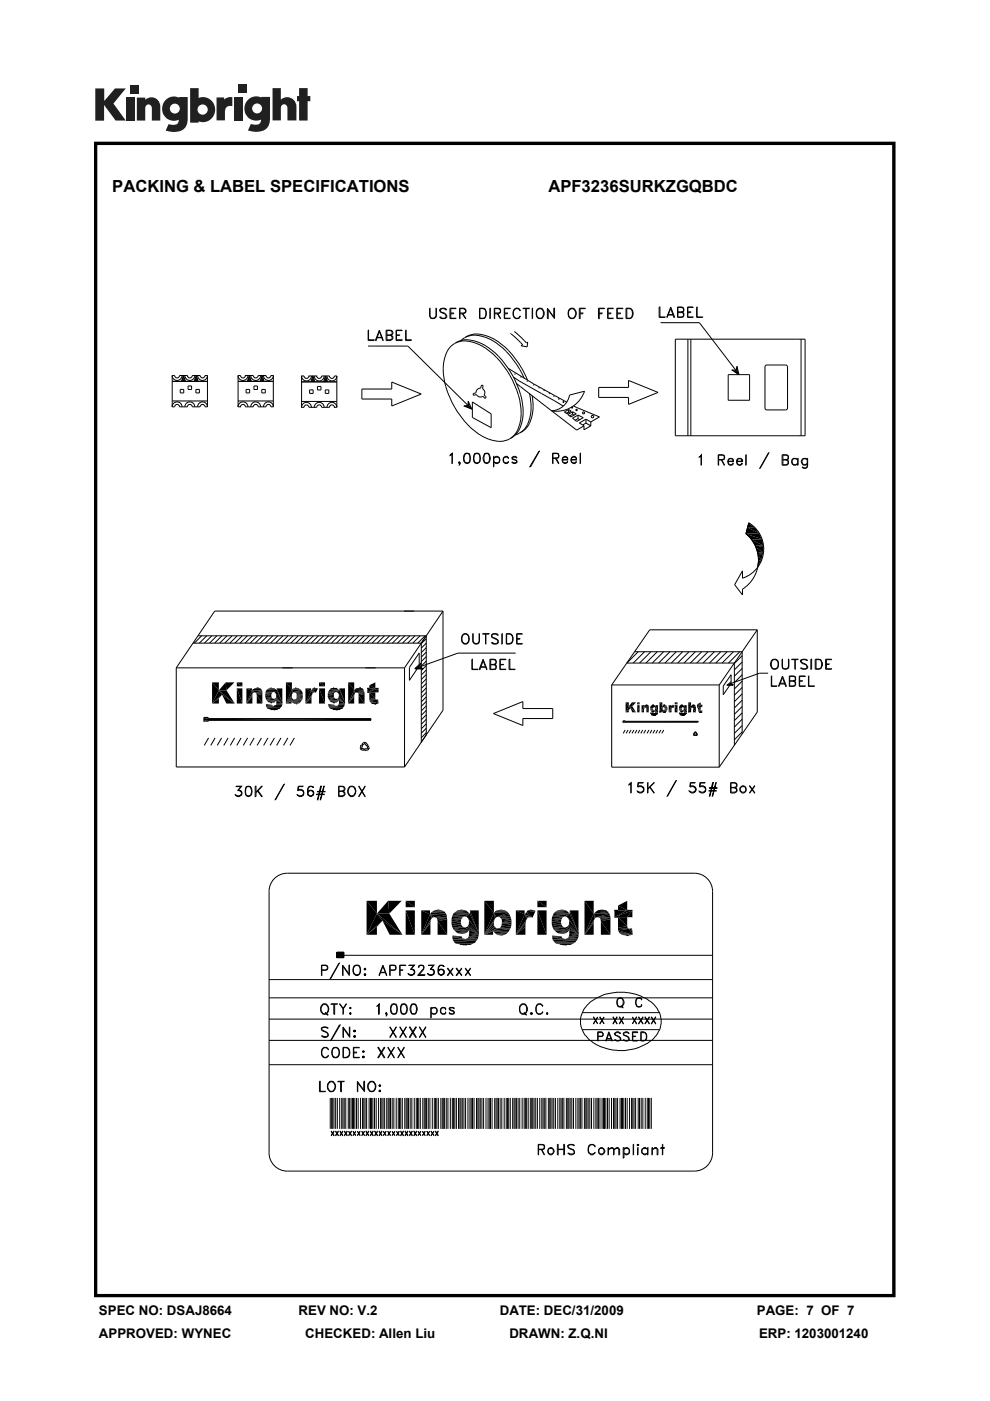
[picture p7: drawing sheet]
<svg xmlns="http://www.w3.org/2000/svg" width="210mm" height="297mm" viewBox="0 0 210 297" stroke-linecap="round" stroke-linejoin="round" font-family="sans-serif">
<defs><g id="words">
<g font-size="3.5">
<text x="23.8" y="40.7">PACKING &amp; LABEL SPECIFICATIONS</text>
<text x="116.3" y="40.7">APF3236SURKZGQBDC</text>
</g>
<g font-size="2.8">
<text x="21" y="278.8">SPEC NO: DSAJ8664</text>
<text x="63.3" y="278.8">REV NO: V.2</text>
<text x="106" y="278.8">DATE: DEC/31/2009</text>
<text x="160.5" y="278.8">PAGE: 7 OF 7</text>
<text x="21" y="283.6">APPROVED: WYNEC</text>
<text x="64.8" y="283.6">CHECKED: Allen Liu</text>
<text x="108" y="283.6">DRAWN: Z.Q.NI</text>
<text x="161" y="283.6">ERP: 1203001240</text>
</g>
</g></defs>
<g fill="#231f20">
<path d="M20.2 18.8h1.9v2.6l2.3-2.6h2.3l-2.6 3.2 2.6 3.6h-2.2l-2.4-3.3v3.3h-1.9z"/>
<path d="M26.7 20.7h1.8v4.9h-1.8z"/>
<path d="M49.6 20.7h1.8v4.9h-1.8z"/>
<path d="M27.6 18h1.8v1.8h-1.8z"/>
<path d="M50.5 18h1.8v1.8h-1.8z"/>
<path d="M29 20.7h1.8v.5a1.9 1.9 0 0 1 2.2-.4 1.9 1.9 0 0 1 1 2v2.8h-1.8v-2.7a.7 .7 0 0 0-.7-.8 .7 .7 0 0 0-.7 .8v2.7h-1.8z"/>
<path d="M45.9 20.7h1.6v.4a2.02 2.02 0 0 1 1.8-.5v1.9h-.2a1.12 1.12 0 0 0-1.4 1.3v1.7h-1.8z"/>
<path d="M57.8 18.7h1.8v2.4a1.98 1.98 0 0 1 2.2-.3 1.98 1.98 0 0 1 1.1 2v2.7h-1.9v-2.6a.7 .7 0 0 0-.7-.8 .7 .7 0 0 0-.7 .8v2.6h-1.8z"/>
<path d="M63.4 18.7h1.8v1.7h.6v1.1h-.6v4.1h-1.8v-4.1h-.4v-1.1h.4z"/>
<path d="M40.3 18.7v7.3h1.8v-.3a2.63 2.63 0 0 0 3.5-2.5 2.63 2.63 0 0 0-3.5-2.4v-2.1zM41.9 23.2a1.1 1.1 0 0 1 2.2 0 1.1 1.1 0 0 1-2.2 0z"/>
<path d="M35.3 21a2.56 2.56 0 0 0-.6 3.3 2.56 2.56 0 0 0 3.2 1.1 1.09 1.09 0 0 1-1.5 1.1l-.6-.2-.7 1.4a5.3 5.3 0 0 0 3.7-.2 2.68 2.68 0 0 0 1-2.4v-4.5h-1.8v.1l-.8-.2a2.45 2.45 0 0 0-1.9 .5zM36 23a1.05 1.05 0 0 1 2.1 0 1.05 1.05 0 0 1-2.1 0z"/>
<path d="M52.8 21a2.56 2.56 0 0 0-.6 3.3 2.56 2.56 0 0 0 3.2 1 1.09 1.09 0 0 1-1.5 1.1l-.7-.1-.6 1.4a5.3 5.3 0 0 0 3.7-.3 2.68 2.68 0 0 0 1-2.3v-4.6h-1.9v.2l-.8-.3a2.45 2.45 0 0 0-1.8 .6zM53.5 23a1.05 1.05 0 0 1 2.1 0 1.05 1.05 0 0 1-2.1 0z"/>
</g>
<g fill="#000">
<path d="M155.1 78.5l1 .1zM155.4 78.6h.7l.6 .9zM156.1 78.5l.4 .1zM156.1 78.6h.4l.2 .9zM156.3 77.7l.2 .8h-.4zM98.3 86.1h1l.7 .7zM99.3 85.1l.4 .9h-.4zM98.3 86.1l1-.1zM99.3 86l.4 .1zM99.3 86.1h.4l.3 .7zM158.2 113.2l3.4 1.1h-2.3zM158.2 113.2h2.9l.5 1.1z"/>
<path d="M158.5 111.8l2.5 1.2h-2.7zM158.5 111.8h1.5l1 1.2zM158.8 110.9l1.2 .9h-1.5zM159.4 114.5l2.5 1.1h-1.8zM159.4 114.5h2.2l.3 1.1zM160.1 115.6l1.8 .4h-1.7zM160.1 115.6h1.8v.4zM160.2 116l1.7 1.2h-1.3zM160.2 116h1.7v1.2zM160.6 117.2l1.2 .3h-1.1zM160.6 117.2h1.3l-.1 .3zM160.7 117.5l.8 1.3h-.6z"/>
<path d="M160.7 117.5h1.1l-.3 1.3zM160.8 118.9h.6l-.8 1.4zM160.9 118.8l.5 .1h-.6zM160.9 118.8h.6l-.1 .1zM43.2 152.1h.9zM43.2 152.1l.9 .3h-.9zM43.2 152.1h.9v.3zM43.2 152.7l.9 .3h-.9zM43.2 152.7h.9v.3zM43.2 153h.9zM45 144.7l1.4 1.7-1.4 2.8zM45 149.2l1.4-1.1v1.1z"/>
<path d="M46.4 146.4l.7 .9-2.1 1.9zM46.4 146.4l3.4 2.8-2.7-1.9zM45 144.7h1.4v1.7zM45 149.2l2.1-1.9-.7 .8zM47.1 147.3l2.7 1.9h-1.8zM47.9 144.7l.1 1.7h-1.6zM46.4 146.4h1.6l1.8 2.8zM47.9 144.7h1.8l-1.7 1.7zM50.2 145.9l1.2 3.3h-1.2zM50.2 144.7l1.2 .8h-1.2zM50.2 145.9h1.2v3.3zM50.2 144.7h1.2v.8z"/>
<path d="M52.3 145.9l1.1 .6-1.1 2.7zM53.4 146.5l.6 .3-.3 .1zM53.4 146.5l.3 .4-.1 .1zM53.4 146.5l.2 .5-1.3 2.2zM52.3 145.9h1.1v.6zM53.5 147.6v1.6h-1.2zM53.5 147.5l-1.2 1.7zM53.5 147.2v.3l-1.2 1.7zM53.6 147l-1.3 2.2zM53.6 146.2l.3-.2 1.5 .1zM53.9 146l1.5 .1zM54 146.8l1.6 .1z"/>
<path d="M54.1 146.8l1.5 .1-1.3 .1zM54 145.9h1.1zM54.3 147l1.3 .1zM54.4 147l1.2 .1-1.1 .3zM54.5 147.4l1.1 1.8h-1.1zM54.2 145.9h.7zM54.5 145.9h.4zM54.2 145.9h.9zM54 145.9h1.1l.3 .2zM53.6 146.2l1.8-.1 .2 .3zM53.6 146.2l1.8-.1zM54.5 147.4l1.1-.3v2.1z"/>
<path d="M54.3 147l1.3-.1v.2zM54 146.8l1.6-.3v.4zM56.2 147.4l1.3 .1-1.2 .2zM56.3 148h1.4l-1.3 .2zM56.3 147.7l1.3 .1-1.3 .2zM56.3 147l1.3 .1-1.4 .3zM56.3 146.8h1.5l-1.5 .2zM56.4 149.5l1.4 .1-1.4 .2zM56.4 149.4l1.4 .2zM56.4 149.2l1.2 .2h-1.2zM56.4 146.5l1.6 .2-1.7 .1zM56.7 148.6l1.7 .1-1.6 .1z"/>
<path d="M56.8 148.8l1.5 .1zM56.8 146l1.6 .1-1.7 .1zM57.1 150.4h1.8zM57.1 148.9l.9 .1zM56.8 146l1.4-.1zM57.3 149h.4zM57.1 145.9h.8zM57.4 150.4h1.2zM56.3 147.7l1.2-.2 .1 .3zM56.3 147.7l1.2-.2zM56.4 149.4h1.2l.2 .2zM56.3 148l1.3-.2 .1 .2z"/>
<path d="M56.2 147.4l1.4-.3-.1 .4zM57.3 145.9h.6zM57.7 150.5h.6zM56.4 148.2l1.3-.2 .2 .1zM56.3 147l1.4-.1-.1 .2zM56.4 149.8l1.6-.1zM56.3 147l1.5-.2zM56.4 148.2l1.7-.1zM57.1 145.9h1.1zM56.4 149.8l1.7-.1zM57.3 149h.7zM56.3 146.8l1.7-.1z"/>
<path d="M58.1 148.1l1.8 .9-1.3-.4zM56.8 146l1.5-.1zM57.1 148.9h1.2zM56.8 146l1.5-.1 .1 .2zM58.1 149.7h1.7zM56.8 148.8l1.6-.1-.1 .2zM58.1 148.1h.3l1.5 .9zM58.4 149.7h1.4zM58.4 148l1.5 1-1.5-.9zM58.4 147l1.5 2zM57.7 150.5l.9-.1zM58.6 149.3l1.3 .1-1.5 .2z"/>
<path d="M58.6 149.1l1.3 .1-1.3 .1zM56.7 148.6h1.9l-.2 .1zM58.6 148.6l1.3 .4-1.3 .1zM58.4 148l.2-.2 1.3 1.2zM58.6 147.5l1.3 1.5-1.3-1.2zM58.6 147.5l1.3 1.5zM58.6 147.1l1.3 1.9-1.3-1.5zM58 146.7l.7-.3-.4 .4zM58.3 146.8l.4-.4-.3 .6zM58.7 146.4l-.3 .6zM58.7 146.4l1.2 2.6-1.5-2zM58.7 145.9l1.2 3.1-1.2-2.6z"/>
<path d="M57.4 150.4h1.5zM58.4 149.6l1.5-.2-.1 .3zM58.6 149.3l1.3-.1v.2zM58.6 149.1l1.3-.1v.2zM58.7 145.9h1.2v3.1zM60.6 144.7l1.3 1.5-1.3 3zM61.8 148.7l1.9 .2-1.6 .1zM60.6 149.2l1.2-.5v.5zM61.9 147.8l.1 .3-1.4 1.1zM61.9 147.6v.2l-1.3 1.4zM61.9 147.5l-1.3 1.7zM61.9 147.1v.4l-1.3 1.7z"/>
<path d="M61.9 146.2l2 .1-1.7 .5zM61.9 146.2l.3 .6-.1 .2zM61.9 146.2l.2 .8-1.5 2.2zM60.6 144.7h1.3v1.5zM60.6 149.2l1.4-1.1h.1zM62.1 149l1.4 .1zM60.6 149.2l1.5-1.1 .2 .2zM61.9 147.1l.2-.1-1.5 2.2zM62.1 146l1.5 .1-1.7 .1zM62.3 149.1l1 .1zM60.6 149.2l1.8-.9zM62.3 149.2h1z"/>
<path d="M62.1 146l1.3-.1zM62.4 146.8l1.8 .2zM62.6 149.2h.4zM62.6 146.8l1.6 .2h-1.4zM62.3 145.9h.8zM62.4 148.3h1.7zM62.7 148.2l1.4 .1zM62.8 147l1.4 .2h-1.3zM62.8 147h1.4zM62.6 145.9h.5zM62.9 147.9l1.3 .2h-1.4zM62.9 147.6l1.3 .2-1.3 .1z"/>
<path d="M62.9 147.6l1.3 .2zM62.9 147.2h1.3l-1.3 .4zM62.3 145.9h1.1zM62.6 149.2h.7zM62.1 146l1.3-.1 .2 .2zM62.3 149.1h1.2zM61.9 146.2l1.7-.1 .3 .2zM62.1 149l1.6-.1-.2 .2zM62.4 146.8l1.5-.5v.2zM62.2 146.8l1.7-.5zM62.4 146.8l1.5-.3 .2 .2zM62.4 146.8l1.7-.1 .1 .3z"/>
<path d="M62.8 148.1h1.4l-.1 .2zM62.9 147.9l1.3-.1v.3zM62.9 147.6l1.3-.1v.3zM62.9 147.6l1.3-.4v.3zM62.8 147h1.4v.2zM64.8 145.9l1.2 .6-1.2 2.7zM66 146.5l.7 .3-.3 .1zM66 146.5l.4 .4-.1 .1zM66 146.5l.3 .5-1.5 2.2zM66 146.5l.7 .3zM66 146.5l1 .4zM64.8 145.9h1.2v.6z"/>
<path d="M64.8 149.2l1.3-1.1v1.1zM66.1 147.7v.4l-1.3 1.1zM66.1 147.5l-1.3 1.7zM66.1 146.2l.9 .7-1-.4zM66.2 147.2l-1.4 2zM66.3 147l-1.5 2.2zM66.3 145.9l1.1 .1-1.3 .2zM66.3 145.9h1zM66.3 145.9h.8zM66.6 145.9h.5zM66.3 145.9l1.1 .1zM66.1 146.2l1.3-.2-.4 .9z"/>
<path d="M67.7 145.9l1.2 3.3h-1.2zM67.7 144.7l1.2 .8h-1.2zM67.7 145.9h1.2v3.3zM67.7 144.7h1.2v.8zM69.5 147.7l1.3 .1-1.2 .2zM69.5 147.4l1.3 .1-1.3 .2zM69.5 147l1.3 .1-1.3 .3zM69.6 149.5l1.4 .1-1.3 .2zM69.6 149.4l1.4 .2zM69.6 149.2l1.3 .2h-1.3zM69.6 148h1.4l-1.3 .2zM69.6 146.8h1.5l-1.6 .2z"/>
<path d="M69.7 146.5l1.6 .2-1.7 .1zM70 148.6l1.6 .1-1.5 .1zM70.1 148.8l1.4 .1zM70.1 146l1.6 .1-1.7 .1zM70.4 150.4h1.8zM70.4 148.9l.8 .1zM70.1 146l1.4-.1zM70.6 150.4h1.2zM70.6 149h.4zM70.4 145.9h.8zM69.6 148l1.2-.2 .2 .2zM69.5 147.7l1.3-.2v.3z"/>
<path d="M69.5 147.7l1.3-.2zM69.5 147.4l1.3-.3v.4zM69.6 149.4h1.3l.1 .2zM70.6 145.9h.6zM71 150.5h.6zM69.7 149.8l1.5-.1zM69.7 148.2l1.3-.2 .1 .1zM69.5 147l1.5-.1-.2 .2zM69.5 147l1.6-.2zM69.7 148.2l1.6-.1zM69.7 149.8l1.6-.1zM70.6 149h.6z"/>
<path d="M70.4 145.9h1.1zM71.3 148.1l1.9 .9-1.3-.4zM69.6 146.8l1.7-.1zM70.4 148.9h1.1zM70.1 146l1.4-.1 .2 .2zM71.3 148.1l1.9 .9zM71.3 149.7h1.7zM70.1 148.8l1.5-.1-.1 .2zM71.7 149.6l1.3 .1h-1.4zM71.6 148.1l.1-.1 1.5 1zM71.7 147l1.5 2zM70 146.2l1.7-.1 .2 .3z"/>
<path d="M71 150.5l.8-.1zM71.8 149.3l1.3 .1-1.4 .2zM71.8 147.8l1.4 1.2-1.5-1zM71.8 147.1l1.4 1.9-1.3-1.5zM71.9 149.1l1.3 .1-1.4 .1zM70 148.6h1.9l-.3 .1zM71.9 148.6l1.3 .4-1.3 .1zM71.9 147.5l1.3 1.5-1.4-1.2zM71.9 147.5l1.3 1.5zM71.3 146.7l.7-.3-.5 .4zM71.5 146.8l.5-.4-.3 .6zM72 146.4l-.3 .6z"/>
<path d="M72 146.4l1.2 2.6-1.5-2zM72 145.9l1.2 3.1-1.2-2.6zM70.6 150.4h1.5zM70.6 150.4h1.6zM71.7 149.6l1.4-.2-.1 .3zM71.8 149.3l1.4-.1-.1 .2zM71.9 149.1l1.3-.1v.2zM72 145.9h1.2v3.1zM73.9 144.7l1.2 1.6-1.2 2.9zM75.1 147.6v1.6h-1.2zM75.1 147.5l-1.2 1.7zM75.1 146.3l2.1 .1-1.8 .5z"/>
<path d="M75.1 146.3l.2 .7zM75.1 146.3l.2 .7-1.4 2.2zM73.9 144.7h1.2v1.6zM75.2 147.2l-1.3 2zM75.3 147l-1.4 2.2zM75.1 146.3l.3-.2h1.7zM75.6 146.8l1.7 .1zM75.4 146.1l.2-.2 1.4 .2zM75.6 145.9h1.2zM75.7 146.8l1.6 .1-1.3 .1zM76 147l1.3 .1zM76.1 147.4l1.2 1.8h-1.2z"/>
<path d="M76.1 147l1.2 .1-1.2 .3zM75.9 145.9h.7zM76.2 145.9h.4zM75.9 145.9h.9zM75.6 145.9h1.2l.2 .2zM75.4 146.1h1.7zM75.6 146.8l1.6-.4v.2zM75.4 146.9l1.8-.5zM75.6 146.8l1.6-.2 .1 .3zM76.1 147.4l1.2-.3v2.1zM76 147l1.3-.1v.2zM77.9 145.9h1.7l-1.7 .9z"/>
<path d="M77.9 145.9h.4zM78.3 148.2l1.6 .1-1.5 .3zM78.3 148h1.3l-1.3 .2zM78.3 146.8l1.3 1.2h-1.3zM77.9 145.9h1.7zM78.3 145.3l1.3 .6h-1.3zM78.4 148.7l1.9 .5-1.7-.3zM78.4 148.6l1.9 .6-1.9-.5zM78.6 148.9l1.7 .3-1.5-.1zM78.8 149.1l1.5 .1zM78.8 149.2h1.2zM79.1 149.2h.7z"/>
<path d="M78.3 148.2l1.6 .1zM78.3 148.2l1.3-.2v.2zM77.9 146.8h1.7zM78.3 146.8h1.3v1.2zM77.9 146.8l1.7-.9h.7zM78.3 145.3l1.3-.6v1.2zM79.4 149.2h.4zM78.4 148.6l1.5-.3 .4 .9zM79.1 149.2h.9zM79.9 148.3h.2l.2 .9zM80.1 148.3l.2 .9zM78.8 149.2h1.5z"/>
<path d="M80.3 145.9v.9h-.7zM77.9 146.8l2.4-.9-.7 .9zM79.6 145.9h.7zM88 141.8h1.8zM88.3 141.5h.6l-.9 .3zM88 141.8l.9-.3 .8 .3zM88.3 141.5l1-.9-.4 .9zM132.1 152.9h.4zM132.1 152.9l.4 .1zM132.1 153.1l.4 .1zM132.1 153.2h.4zM132.7 148.9l.7 .9-.7 1.2z"/>
<path d="M132.7 151l.7-.5v.5zM133.4 149.8l.3 .4-1 .8zM133.4 149.8l1.5 1.2-1.2-.8zM132.7 148.9h.7v.9zM132.7 151l1-.8zM133.7 150.2l1.2 .8h-.8zM134 148.9l.1 .9h-.7zM133.4 149.8h.7l.8 1.2zM134 148.9h.9l-.8 .9zM135.1 149.5l.6 1.5h-.6zM135.1 148.9l.6 .4h-.6zM135.1 149.5h.6v1.5z"/>
<path d="M135.1 148.9h.6v.4zM136.1 149.5l.5 .3-.5 1.2zM136.6 150.3v.7h-.5zM136.6 149.8h1l-.8 .1zM136.6 149.8l.2 .1v.1zM136.6 149.8l.2 .2zM136.6 149.8l.1 .2-.6 1zM136.1 149.5h.5v.3zM136.6 150.3l-.5 .7zM136.7 150.1l-.6 .9zM136.7 150l-.6 1zM136.7 149.7l.9 .1h-1z"/>
<path d="M136.8 149.6h.7l-.8 .1zM136.8 149.9h.8zM136.8 149.6h.7zM136.9 149.9h.7zM136.9 149.5h.5l-.6 .1zM137 150.1h.6zM137 150l.6 .1zM137.1 150.2l.5 .8h-.5zM136.9 149.5h.4zM137.1 149.5h.2zM136.9 149.5h.5zM136.7 149.7l.8-.1 .1 .2z"/>
<path d="M136.7 149.7l.8-.1zM137.1 150.2l.5-.1v.9zM137 150l.6-.1v.2zM136.8 149.9l.8-.1zM136.6 149.8h1zM137.9 151.3l1.6 .1zM137.9 151.2h.7zM137.9 151.1l.7 .1zM137.9 151l.6 .1zM137.9 150.5h.6zM137.9 150.4h.6l-.6 .1zM137.9 150.2h.6l-.6 .2z"/>
<path d="M137.9 150.1h.6zM137.9 149.9h.7l-.7 .2zM138 151.4l1.4 .1h-1.3zM138 150.7l1 .1zM138 150.6l1 .2zM138 149.8l.7 .1h-.8zM138 149.7l1 .1h-1zM138.1 151.5h1.1zM138.1 150.8l.8 .1zM138 149.7l1 .1zM138.2 151.5h1zM138.2 150.9h.6z"/>
<path d="M138.2 149.6h.7l-.8 .1zM138.3 151.6h.8zM138.3 150.9h.4zM138.3 149.5h.5l-.6 .1zM138.4 150.9h.1zM138.5 151.6h.5zM137.9 150.4h.6zM137.9 150.4l.6-.2zM138.3 149.5h.4zM138.5 151.6h.4zM138 150.6l.6-.1zM137.9 150.5l.6-.1v.1z"/>
<path d="M137.9 150.2l.6-.1zM137.9 150.1l.6-.1zM138.5 149.5h.2zM137.9 151.3h.8zM138 150.6h.7zM137.9 150.1l.7-.2zM137.9 151.3h1.6zM138.4 150.9h.3zM138 150.6h.7l.3 .2zM138.7 150.6l.9 .3zM137.9 149.9h.8zM138.3 149.5h.5z"/>
<path d="M138.3 150.9h.5zM138.2 149.6h.7zM138.2 149.6l.6-.1zM138.7 151.3h.9zM138.2 150.9h.7zM138.7 150.6l.2-.1 .7 .4zM138.1 149.7l.8-.1 .1 .2zM138.9 151.3h.7zM139 151.1h.6zM139 150.9l.6 .1-.6 .1zM138.1 150.8h.9zM139 150.8l.6 .1h-.6z"/>
<path d="M138.9 150.5l.7 .4zM139 150.4l.6 .5-.6-.4zM139 150.3l.6 .6zM139 150.1l.6 .8zM139 150l.6 .9zM138 149.8h1l-.3 .1zM138.7 149.9l.3-.1zM138.8 149.9l.2-.1-.1 .2zM139 149.8l-.1 .2zM139 149.8l.6 1.1-.6-.9zM138 149.8h1zM139 149.5l.6 1.4z"/>
<path d="M138.5 151.6h.6zM138.3 151.6l.9-.1zM138.1 151.5h1.3zM138 151.4h1.5zM139 151.2l.6-.1v.2zM139 151.1l.6-.1zM139 150.9l.6 .1zM139 149.5h.6v1.4zM139.9 148.9l.6 .8-.6 1.3zM140.5 150.9h.8zM139.9 151l.6-.2v.2zM140.5 150.8h.9z"/>
<path d="M140.5 150.4l.1 .1-.7 .5zM140.5 150.3l-.6 .7zM140.5 150.1l-.6 .9zM140.5 149.7h.9l-.7 .2zM140.5 149.7l.1 .3zM140.5 149.7l.1 .3-.7 1zM139.9 148.9h.6v.8zM140.6 150.9h.6zM139.9 151l.7-.5 .1 .1zM139.9 151l.7-.5zM140.5 150.1l.1-.1-.7 1zM140.6 149.6h.7l-.8 .1z"/>
<path d="M140.7 151h.5zM139.9 151l.8-.4zM140.7 149.5h.5l-.6 .1zM140.5 150.8l.2-.2h.8zM140.7 149.9l.8 .1zM140.8 151h.2zM140.8 149.9l.7 .1zM140.7 149.5h.4zM140.7 150.6h.8zM140.9 150.5l.6 .1zM140.9 150l.7 .2zM140.9 150h.6z"/>
<path d="M140.8 149.5h.3zM141 150.4l.5 .1h-.6zM141 150.4h.6zM141 150.3l.6 .1zM141 150.1l.6 .1-.6 .1zM140.7 149.5h.5zM140.8 151h.4zM140.6 149.6h.7zM140.7 151l.5-.1zM140.6 150.9h.7zM140.5 149.7h.9zM140.5 150.9l.9-.1-.1 .1z"/>
<path d="M140.7 149.9l.8-.1zM140.7 149.9l.7-.2zM140.5 150.8l1-.1zM140.5 150.8l1-.2zM140.9 150h.6l.1 .2zM140.7 149.9l.8-.1v.2zM141 150.4h.6l-.1 .1zM141 150.3l.6-.1zM141.8 149.5l.5 .3-.5 1.2zM142.3 149.8l.4 .1zM142.3 149.8l.3 .1-.1 .1zM142.3 149.8l.2 .2-.7 1z"/>
<path d="M142.3 149.8l.6 .2zM141.8 149.5h.5v.3zM141.8 151l.6-.5v.5zM142.4 150.4v.1l-.6 .5zM142.4 150.2l-.6 .8zM142.4 150.1l-.6 .9zM142.3 149.8l.1-.1 .5 .3zM142.4 150.1l.1-.1-.7 1zM142.5 149.6h.5l-.6 .1zM142.5 149.6h.5zM142.5 149.6l.4-.1zM142.7 149.5h.2z"/>
<path d="M142.4 149.7l.6-.1-.1 .4zM143.1 149.5l.6 1.5h-.6zM143.1 148.9l.6 .4h-.6zM143.1 149.5h.6v1.5zM143.1 148.9h.6v.4zM144 151.3l1.6 .1zM144 151.2h.7zM144 151.1l.7 .1zM144 151l.6 .1zM144 150.5h.6zM144 150.4h.6l-.6 .1zM144 150.2h.5l-.5 .2z"/>
<path d="M144 150.1h.6zM144 149.9h.7l-.7 .2zM144.1 151.4l1.4 .1h-1.3zM144.1 150.7l1 .1zM144.1 150.6l1 .2zM144.1 149.8l.7 .1h-.8zM144.1 149.7l1 .1h-1zM144.2 151.5h1.1zM144.2 150.8l.8 .1zM144.1 149.7l1 .1zM144.3 151.5h1zM144.3 150.9h.6z"/>
<path d="M144.3 149.6h.8l-.9 .1zM144.4 151.6h.8zM144.4 150.9h.4zM144.4 149.5h.5l-.6 .1zM144.5 151.6h.6zM144 150.4h.6zM144 150.4l.5-.2zM144.4 149.5h.4zM144.1 150.6l.7-.1zM144 150.5l.6-.1v.1zM144 150.2l.6-.1zM144 150.1l.6-.1z"/>
<path d="M144.5 149.5h.3zM144.7 151.6h.3zM144 151.3h.8zM144 150.1l.7-.2zM144 151.3h1.6zM144.5 150.9h.3zM144.1 150.6h.7l.3 .2zM144.8 150.6l.8 .3zM144 149.9h.8zM144.4 149.5h.5zM144.4 150.9h.5zM144.3 149.6h.8z"/>
<path d="M144.3 149.6l.6-.1zM144.8 151.3h.8zM144.3 150.9h.7zM144.8 150.6l.2-.1 .6 .4zM144.7 151.6h.4zM145 151.3h.6zM145.1 151.1h.5zM145.1 150.9l.5 .1-.5 .1zM144.2 150.8h.9zM145.1 150.8l.5 .1h-.5zM145 150.5l.6 .4zM145.1 150.4l.5 .5-.5-.4z"/>
<path d="M145.1 150.3l.5 .6zM145.1 150.1l.5 .8zM145.1 150l.5 .9zM144.2 149.7l.9-.1v.2zM144.1 149.8h1l-.3 .1zM144.8 149.9l.3-.1zM144.9 149.9l.2-.1v.2zM145.1 149.8v.2zM145.1 149.8l.5 1.1-.5-.9zM144.1 149.8h1zM145.1 149.5l.5 1.4zM144.5 151.6h.7z"/>
<path d="M144.4 151.6l.9-.1zM144.2 151.5h1.3zM144.1 151.4h1.5zM145.1 151.2l.5-.1v.2zM145.1 151.1l.5-.1zM145.1 150.9l.5 .1zM145.1 149.5h.5v1.4zM146 148.9l.6 .8-.6 1.3zM146.6 150.3v.7h-.6zM146.6 150.3l-.6 .7zM146.6 150.1l-.6 .9zM146.6 149.7l.9 .1-.8 .2z"/>
<path d="M146.6 149.7l.1 .3zM146.6 149.7l.1 .3-.7 1zM146 148.9h.6v.8zM146.6 150.1l.1-.1-.7 1zM146.7 149.6h.7l-.8 .1zM146.8 149.9l.8 .1zM146.7 149.6h.7zM146.8 149.5h.5zM147 150.2l.6 .8h-.6zM147 150.1h.6zM147 150l.6 .1zM146.9 149.5h.4z"/>
<path d="M147.1 149.5h.2zM146.8 149.6h.6zM146.6 149.7l.8-.1 .1 .2zM146.8 149.9l.8-.1zM146.7 150l.8-.2zM147 150.2l.6-.1v.9zM146.8 149.9l.8-.1v.2zM147.8 149.5h.8l-.8 .4zM147.8 149.5h.2zM148 150.4h.6l-.5 .2zM148 149.9l.6 .5h-.6zM147.8 149.5h.8z"/>
<path d="M148 149.2l.6 .3h-.6zM148.1 150.9l.8 .1zM148.1 150.8l.8 .2zM148.1 150.6l.7 .1-.7 .1zM148.2 150.9l.7 .1zM148.3 151h.6zM148.4 151h.3zM148.1 150.6l.7 .1zM148.1 150.6l.5-.2v.2zM147.8 149.9h.8zM148 149.9h.6v.5zM147.8 149.9l.8-.4h.3z"/>
<path d="M148 149.2l.6-.3v.6zM148.1 150.8l.7-.1 .1 .3zM148.4 151h.5zM148.8 150.7l.1-.1v.4zM148.9 150.6v.4zM148.9 149.5v.4h-.3zM147.8 149.9l1.1-.4-.3 .4zM148.6 149.5h.3zM154.1 145.3h1.4zM154.5 144.9h.4l-.8 .4zM154.1 145.3l.8-.4 .6 .4zM154.5 144.9l.6-.6-.2 .6z"/>
<path d="M77.7 191l2.2 2.7-2.2 4.5zM77.7 198.2l2.2-1.7v1.7zM79.9 193.7l1.2 1.5-3.4 3zM79.9 193.7l5.5 4.5-4.3-3zM77.7 191h2.2v2.7zM77.7 198.2l3.4-3-1.2 1.3zM81.1 195.2l4.3 3h-2.7zM82.3 191l.3 2.7h-2.7zM79.9 193.7h2.7l2.8 4.5zM82.3 191h2.9l-2.6 2.7zM86 193l2 5.2h-2zM86 191l2 1.3h-2z"/>
<path d="M86 193h2v5.2zM86 191h2v1.3zM89.3 193l1.9 .9-1.9 4.3zM91.2 193.9l3.6 .1-2.7 .5zM91.2 193.9l.9 .6h-.4zM91.2 193.9l.5 .6-.2 .2zM91.2 193.9l.3 .8-2.2 3.5zM89.3 193h1.9v.9zM91.3 195.7v2.5h-2zM91.3 195.6l-2 2.6zM91.4 195.1l-.1 .5-2 2.6zM91.5 194.7l-2.2 3.5z"/>
<path d="M92 193.1l.4-.2 1.5 .2zM92.8 195.3l2 2.9h-2zM92.4 192.9h1.1zM92.9 192.9h.6zM92.4 192.9h1.1l.4 .2zM92.1 194.5l2.7-.5v.5zM92.8 195.3l2-.4v3.3zM95.8 195.4l1.9 .1-1.9 .4zM95.8 194.9l2 .1-2 .4zM95.9 194.4l2.2 .1-2.3 .4zM95.9 198.7l2.2 .2-2.1 .3zM95.9 198.4l2 .1-2 .1z"/>
<path d="M96 196.7l3.5 .6-3.3-.2zM97 197.8l1.5 .1zM97.5 197.9l.6 .1zM97 193l1.4-.1zM95.8 195.9l1.9-.4zM95.8 195.4l2-.4-.1 .5zM97.5 192.9h.9zM97 193h1.8zM97.5 197.9h1zM96 196.7h2.7l.8 .6zM98.7 196.7l2.8 1.2-2-.6zM97 197.8h1.9l-.4 .1z"/>
<path d="M98.7 196.7l.4-.2 2.4 1.4zM99.1 196.5l.2-.2 2.2 1.6zM99.3 194.6l2.2 3.3zM99.4 196l2.1 1.9-2.2-1.6zM99.4 195.1l2.1 2.8-2-2.4zM99.5 198l2 .2-2.1 .3zM99.5 197.3l2 .6-2 .1zM99.5 195.5l2 2.4-2.1-1.9zM99.5 195.5l2 2.4zM96 194l3.7-.2-1.1 .5zM98.6 194.3l1.1-.5-.8 .6zM98.9 194.4l.8-.6-.4 .8z"/>
<path d="M99.7 193.8l-.4 .8zM99.7 193.8l1.8 4.1-2.2-3.3zM99.7 193l1.8 4.9-1.8-4.1zM99.7 193h1.8v4.9zM102.7 191l2.1 2.5-2.1 4.7zM102.7 198.2l1.9-.8v.8zM104.8 196.2l.1 .3-2.2 1.7zM104.8 195.6v.6l-2.1 2zM104.8 195.5l-2.1 2.7zM104.8 193.5h3l-2.5 1zM104.8 193.5l.5 1-.3 .2zM104.8 193.5l.2 1.2-2.3 3.5z"/>
<path d="M102.7 191h2.1v2.5zM104.8 195.1v.4l-2.1 2.7zM102.7 198.2l2.2-1.7 .1 .1zM102.7 198.2l2.3-1.6 .3 .2zM105 194.7l-2.3 3.5zM105.3 198.1l1.7 .1zM102.7 198.2l2.6-1.4h.3zM105.4 198.2h1.6zM104.6 197.4l1-.6 2.6 .1zM102.7 198.2l2.9-1.4zM105.9 198.3l.6 .1zM105.4 193l1.3-.1z"/>
<path d="M105.9 192.9h.8zM106.4 195.7l2.1 .3-2.1 .2zM106.4 195.1h2.1l-2.1 .5zM105.4 193h1.7zM105.9 198.3l1.1-.1-.5 .2zM105.7 194.4l2.1-.9 .3 .4zM105.3 194.5l2.5-1zM105.7 194.4l2.4-.5 .1 .4zM104.6 197.4l3.6-.5zM106.4 196.2l2.1-.2-.1 .5zM109.4 193l1.9 .9-1.9 4.3zM111.3 193.9l1.1 .6h-.4z"/>
<path d="M111.3 193.9l.7 .6-.2 .3zM111.3 193.9l.5 .9-2.4 3.4zM111.3 193.9l1.2 .6zM111.3 193.9l1.7 .6h-.5zM109.4 193h1.9v.9zM109.4 198.2l2-1.7v1.7zM111.4 195.9v.6l-2 1.7zM111.5 195.5l-.1 .4-2 2.3zM111.6 195.1l-.1 .4-2.1 2.7zM111.6 193.4l1.4 1.1-1.7-.6zM111.8 194.8l-2.4 3.4zM111.9 193.1l1.7 .1-2 .2z"/>
<path d="M111.9 193.1h1.6zM111.9 193.1l1.1-.2zM112.3 192.9h.7zM111.9 193.1l1.1-.2 .5 .2zM111.9 193.1l1.7 .1zM111.6 193.4l2-.2-.6 1.3zM114 193l1.9 5.2h-1.9zM114 191l1.9 1.3h-1.9zM114 193h1.9v5.2zM114 191h1.9v1.3zM117 195.4l2 .1-2 .4zM117 194.9l2.1 .1-2.1 .4z"/>
<path d="M117.1 198.7l2.2 .2-2.1 .3zM117.1 198.4l2 .1-2 .1zM117.1 194.4l2.3 .1-2.4 .4zM117.3 196.7l3.5 .6-3.3-.2zM118.3 197.8l1.4 .1zM118.7 197.9l.5 .1zM118.3 193l1.4-.1zM117 195.9l2-.4zM117 195.4l2.1-.4-.1 .5zM118.7 192.9h1zM118.3 193h1.7zM118.7 197.9h1z"/>
<path d="M117.3 196.7h2.5l1 .6zM119.8 196.7l2.9 1.2-1.9-.6zM118.3 197.8h1.9l-.5 .1zM119.8 196.7l.4-.2 2.5 1.4zM120.2 196.5l.3-.2 2.2 1.6zM120.5 194.6l2.2 3.3zM120.7 196l2 1.9-2.2-1.6zM120.7 195.1l2 2.8-1.9-2.4zM120.8 198l1.9 .2-2 .3zM120.8 197.3l1.9 .6-1.9 .1zM120.8 195.5l1.9 2.4-2-1.9zM120.8 195.5l1.9 2.4z"/>
<path d="M117.3 194l3.5-.2-1 .5zM119.8 194.3l1-.5-.7 .6zM120.1 194.4l.7-.6-.3 .8zM120.8 193.8l-.3 .8zM120.8 193.8l1.9 4.1-2.2-3.3zM120.8 193l1.9 4.9-1.9-4.1zM120.8 198l1.9-.1v.3zM120.8 193h1.9v4.9zM124 191l1.9 2.7-1.9 4.5zM125.9 195.7v2.5h-1.9zM125.9 195.6l-1.9 2.6zM125.9 193.7h3.3l-2.9 .8z"/>
<path d="M125.9 193.7l.4 .8-.1 .2zM125.9 193.7l.3 1-2.2 3.5zM124 191h1.9v2.7zM126 195.1l-.1 .5-1.9 2.6zM126.2 194.7l-2.2 3.5zM126.7 193.1h1.9zM126.8 193.1l.4-.2 1.4 .2zM127.4 195.3l2.1 2.9h-2.1zM127.2 192.9h1zM127.6 192.9h.6zM127.2 192.9h1l.4 .2zM126.8 194.5l2.4-.8 .2 .4z"/>
<path d="M126.3 194.5l2.9-.8zM127.4 195.3l2.1-.4v3.3zM130.3 193h2.7l-2.7 1.5zM130.3 193h.8zM131.1 197.3l3.1 .9-2.9-.6zM131.1 196.7l2.4 .2-2.4 .4zM131.1 196.3h1.9l-1.9 .4zM131.1 194.5l1.9 1.8h-1.9zM131.1 192l1.9 1h-1.9zM131.3 197.6l2.9 .6-2.8-.4zM131.9 198.2l1.9 .1zM132.3 198.3l1 .1z"/>
<path d="M131.1 194.5h1.9v1.8zM130.3 194.5l2.7-1.5h1.1zM131.1 192l1.9-1v2zM132.9 198.4h.4zM131.1 197.3l2.4-.4 .7 1.3zM132.3 198.3h1.5zM133.5 196.9l.4-.1 .3 1.4zM133.9 196.8h.1l.2 1.4zM134.1 193v1.5h-1.1zM130.3 194.5l3.8-1.5-1.1 1.5zM133 193h1.1zM71.4 201.9h1.5v1.2h-1.5z"/>
<path d="M97.6 200.2l1.8 .1zM98.1 200.3h.9zM98.1 200.3h1.3zM118.8 200.2l1.9 .1zM119.3 200.3h.9zM119.3 200.3h1.4z"/>
<path d="M19.9 30v245h170v-245zM20.6 30.8h168.6v243.5h-168.6z"/>
</g>
<g fill="none" stroke="#000" stroke-width=".21">
<path d="M36.5 79.6a1.05 1.05 0 0 0 1.1 1.1 1.05 1.05 0 0 0 1-1.1M36.5 79.6h.5a.52 .52 0 0 0 .6 .5 .52 .52 0 0 0 .5-.5h1.6a.52 .52 0 0 0 .6 .5 .52 .52 0 0 0 .5-.5h1.6a.52 .52 0 0 0 .6 .5 .52 .52 0 0 0 .5-.5h.5M36.5 79.6v6.7M38.8 80l.4 .4M38.8 79.8l.3 .2M38.9 79.6v.1M38.9 79.6l.4 1.1h-.8zM39.2 79.6a1.05 1.05 0 0 0 1.1 1.1 1.05 1.05 0 0 0 1-1.1M41.5 80l.4 .4M41.6 79.8l.1 .2M41.6 79.6l.4 1.1h-.8zM41.9 79.6a1.05 1.05 0 0 0 1.1 1.1 1.05 1.05 0 0 0 1-1.1"/>
<path d="M44 79.6v6.7M50.5 79.6a1.05 1.05 0 0 0 1 1.1 1.05 1.05 0 0 0 1.1-1.1M50.5 79.6h.5a.52 .52 0 0 0 .5 .5 .52 .52 0 0 0 .6-.5h1.6a.52 .52 0 0 0 .5 .5 .52 .52 0 0 0 .6-.5h1.6a.52 .52 0 0 0 .5 .5 .52 .52 0 0 0 .6-.5h.5v6.7h-.5a.52 .52 0 0 0-.6-.6 .52 .52 0 0 0-.5 .6h-1.6a.52 .52 0 0 0-.6-.6 .52 .52 0 0 0-.5 .6h-1.6a.52 .52 0 0 0-.6-.6 .52 .52 0 0 0-.5 .6h-.5M50.5 79.6v6.7M52.8 80l.4 .4M52.8 79.8l.2 .2M52.9 79.6v.1M52.9 79.6l.4 1.1h-.8zM53.2 79.6a1.05 1.05 0 0 0 1 1.1 1.05 1.05 0 0 0 1.1-1.1M55.5 80l.3 .4M55.5 79.8l.2 .2M55.6 79.6l.4 1.1h-.8z"/>
<path d="M55.9 79.6a1.05 1.05 0 0 0 1 1.1 1.05 1.05 0 0 0 1.1-1.1M64 79.7a1.05 1.05 0 0 0 1 1.1 1.05 1.05 0 0 0 1.1-1.1M64 79.7h.5a.52 .52 0 0 0 .5 .5 .52 .52 0 0 0 .5-.5h1.7a.52 .52 0 0 0 .5 .5 .52 .52 0 0 0 .5-.5h1.7a.52 .52 0 0 0 .5 .5 .52 .52 0 0 0 .5-.5h.5v6.7h-.5a.52 .52 0 0 0-.5-.6 .52 .52 0 0 0-.5 .6h-1.7a.52 .52 0 0 0-.5-.6 .52 .52 0 0 0-.5 .6h-1.7a.52 .52 0 0 0-.5-.6 .52 .52 0 0 0-.5 .6h-.5zM66.3 79.9l.2 .2M66.3 79.7l.1 .1M66.4 79.7l.3 1.1h-.7zM66.7 79.7a1.05 1.05 0 0 0 1 1.1 1.05 1.05 0 0 0 1.1-1.1M69 79.9l.2 .2M69.1 79.7l.3 1.1h-.7zM69.4 79.7a1.05 1.05 0 0 0 1 1.1 1.05 1.05 0 0 0 1.1-1.1M78.1 73.4h8.4l13.4 13.2M78.1 70l.1 2h1.2v.2h-1.3z"/>
<path d="M79.9 71.6h1.2M79.9 71.5h1.1M80.5 70l.8 2.2-.8-1.9-.7 1.9h-.2zM82.1 71h.6a.59 .59 0 0 1 .5 .4 .59 .59 0 0 1-.1 .6l-.4 .2h-.8v-2.2h.8a.59 .59 0 0 1 .6 .7l-.2 .3-.4 .1M82.7 71l.4-.1v-.7l-1-.1v1.9h1v-.7l-.4-.2h-.6M84 70h1.3l-1.2 .1v1.9h1.2v.2h-1.3zM84.1 71l.7 .1h-.7M86 70l.1 2h1.1v.2h-1.2zM91.1 65.3l.2 1.9a.68 .68 0 0 0 .7 .3 .68 .68 0 0 0 .5-.5v-1.7l.1 1.7a.73 .73 0 0 1-.8 .6 .73 .73 0 0 1-.7-.6zM93.2 65.7a1 1 0 0 1 1.6 0h-.3a.7 .7 0 0 0-1.1 0l.1 .4a1.29 1.29 0 0 1 1.3 1.1 .97 .97 0 0 1-1.6 0h.3a.74 .74 0 0 0 1 .2l.1-.2a.52 .52 0 0 0-.3-.7l-.8-.3zM95.4 65.3h1.3l-1.1 .1v2.1h1.1h-1.3zM95.6 66.4h.6v.1h-.6"/>
<path d="M96.7 72.7a5.4 5.4 0 0 1 5.5 .2l.5 .2M97.6 66.4l1-.1 .1-.2v-.3l-.4-.4h-.7l-.1 2.1v-2.2h.8a.6 .6 0 0 1 .4 1l-.4 .2h-.7M97.8 72.2a4.8 4.8 0 0 1 5.5-.6l2.2 1.3 1.9 1.6 2.1 2.7 1.7 3M98.1 66.5l.7 1-.7-1M99 71.4a5.8 5.8 0 0 1 5.8 .5 16.3 16.3 0 0 1 5.9 6.2l1.2 2.5M99 71.4l-.2 .1M101.7 65.3h.8a1.21 1.21 0 0 1 .5 1.9l-.2 .3h-1.1zM101.8 65.4h.7a1.18 1.18 0 0 1 .3 2l-1 .1zM102.7 73.1l1.6 1.1 1.4 1.3 1.7 2.1 1.1 1.7a14.1 14.1 0 0 1 2.1 10.5 4.5 4.5 0 0 1-2.3 3.1M103.9 65.3l.1 2.2zM104.9 66.4l1.1-.1v-.7l-.3-.2h-.8l-.1 2.1v-2.2l1.2 .1 .2 .4-.1 .5-.4 .2h-.8M105.5 66.5l.7 1-.6-1"/>
<path d="M107 65.3h1.2l-1.2 .1v2.1h1.2h-1.2zM107 66.4h.6v.1h-.6M107.8 78.1l5.4 3.3 4.4 2.5M108.9 80l10.6 6.1M109.1 70.3l2.5 2.4 .3-.2-.1 1.1-1.3-.3 .4-.2-2.5-2.3M109.1 65.5a.82 .82 0 0 1 1.3 .4l-.6-.5h-.4a1.23 1.23 0 0 0 0 2.1l.7-.1 .2-.4h.1a.83 .83 0 0 1-.9 .6 .83 .83 0 0 1-.7-.9v-.5zM110.9 65.3l1.4 .1zM111.5 65.4v2.1l.1-2.1M112.9 65.3l.1 2.2zM113.9 65.7a.73 .73 0 0 1 1.3 0 1.06 1.06 0 0 1 .2 1.3 1.06 1.06 0 0 1-1.2 .5 1.44 1.44 0 0 1-.3-1.8zM114.2 65.6l.3-.2a1.03 1.03 0 0 1 .7 1.6 .71 .71 0 0 1-1 .4 1.29 1.29 0 0 1 0-1.8zM116.1 65.3l1.4 1.9v-1.9h.1v2.2l-1.3-1.8v1.8h-.2z"/>
<path d="M120.7 65.7a.83 .83 0 0 1 .8-.3 .83 .83 0 0 1 .7 .6 .96 .96 0 0 1-.3 1.3 .96 .96 0 0 1-1.2-.1l-.2-.5zM120.9 65.6l.4-.2a.94 .94 0 0 1 .8 1.3l-.3 .7a.81 .81 0 0 1-1.2-.7l.1-.8zM122.9 65.3h1.2l-1.1 .1v2.1h-.1zM123 66.4h.6v.1h-.6M126.9 65.3h1.3l-1.1 .1v2.1h-.2zM127.1 66.4h.6v.1h-.6M128.9 65.3h1.2l-1.1 .1v2.1h1.1h-1.2zM129 66.4h.6v.1h-.6M130.8 65.3h1.3l-1.2 .1v2.1h1.2h-1.3zM130.9 66.4h.7v.1h-.7M132.8 65.3h.7a1.18 1.18 0 0 1 .8 1.1 1.18 1.18 0 0 1-.8 1.1h-.7zM132.9 65.4h.6a1.18 1.18 0 0 1 .4 2l-1 .1z"/>
<path d="M139.8 65.1h.2v2.1l1.1 .1h-1.3zM140.1 68.4h8.2l8.4 10.9M141.6 66.8h1.3M141.8 66.7h1M142.3 65.1l.8 2.2h-.2l-.6-1.9-.9 1.9zM143.2 71.9h27.6v20.5h-27.6zM143.8 66.1h.7l.4 .2 .2 .6-.2 .3-1.2 .1v-2.2l1.2 .1 .2 .7-.6 .4M144.5 66.1l.5-.2-.1-.6-.4-.1h-.7v2h.7l.4-.2v-.6l-1.1-.1M145.8 65.1h1.2l-1.1 .1v2l1.1 .1h-1.2zM145.9 71.9v20.5M145.9 66.1h.6v.2h-.6M146.5 71.9v20.5"/>
<path d="M147.8 65.1v2.1l1.2 .1h-1.2zM154.5 79.4h4.5v5.5h-4.5zM155.2 78.4l.9 .1 .2-.9 .4 1.8zM162.5 77.4h4.1l.4 .2v8.9l-.2 .4h-4.1l-.4-.2v-8.9zM169.9 71.9v20.5M36.5 86.3a1.05 1.05 0 0 1 1.1-1.1 1.05 1.05 0 0 1 1 1.1M36.5 85h7.5M36.5 80.9h7.5M36.5 86.3h.5a.52 .52 0 0 1 .6-.6 .52 .52 0 0 1 .5 .6h1.6a.52 .52 0 0 1 .6-.6 .52 .52 0 0 1 .5 .6h1.6a.52 .52 0 0 1 .6-.6 .52 .52 0 0 1 .5 .6h.5M38.5 80.7h.1M38.6 80.5l.2 .2M38.7 80.3l.4 .4"/>
<path d="M38.7 80.2l.6 .5M39.2 86.3a1.05 1.05 0 0 1 1.1-1.1 1.05 1.05 0 0 1 1 1.1M41.3 80.6l.2 .1M41.4 80.4l.3 .3M41.4 80.2l.6 .5M41.9 86.3a1.05 1.05 0 0 1 1.1-1.1 1.05 1.05 0 0 1 1 1.1M50.5 86.3a1.05 1.05 0 0 1 1-1.1 1.05 1.05 0 0 1 1.1 1.1M50.5 80.9h7.5M50.5 85h7.5M52.5 80.7h.1M52.6 80.5l.2 .2M52.6 80.3l.4 .4"/>
<path d="M52.7 80.2l.6 .5M53.2 86.3a1.05 1.05 0 0 1 1-1.1 1.05 1.05 0 0 1 1.1 1.1M55.3 80.6l.1 .1M55.3 80.4l.4 .3M55.4 80.2l.6 .5M55.9 86.3a1.05 1.05 0 0 1 1-1.1 1.05 1.05 0 0 1 1.1 1.1M63.9 86.4a1.05 1.05 0 0 1 1.1-1.1 1.05 1.05 0 0 1 1.1 1.1M64 81h7.4M64 85.1h7.4M66 80.8h.1M66 80.6l.3 .2M66.1 80.4l.4 .4"/>
<path d="M66.2 80.3l.5 .5M66.2 80.1l.4 .4M66.7 86.4a1.05 1.05 0 0 1 1-1.1 1.05 1.05 0 0 1 1.1 1.1M68.7 80.7l.2 .1M68.8 80.5l.4 .3M68.9 80.3l.5 .5M68.9 80.1l.4 .4M69.4 86.4a1.05 1.05 0 0 1 1-1.1 1.05 1.05 0 0 1 1.1 1.1M76.8 82.5h6.3v-1.5l6.2 2.5-6.2 2.6v-1.5h-6.3zM95.4 96.5l.5-.4v2.2v-2zM97.4 98l.1 .1zM97.5 98.5l.1-.4-.2 .2v-.4l.2 .1v.4l-.3 .3"/>
<path d="M97.5 98.3l.1 .1M98.7 98h.8M98.7 96.2a.71 .71 0 0 1 1 .3 1.5 1.5 0 0 1-.5 1.8h-.3a1.43 1.43 0 0 1-.2-2.1zM98.7 96.3h.8M98.7 96.2a1.55 1.55 0 0 0 0 1.9M99.3 85.1l.8 1.6-1.7-.6 .9-.1zM99.3 96.2a1.55 1.55 0 0 1 0 1.9M99.8 86.3l.3 .4-.4-.2zM100.2 85.2l4 2.6v2.9l-4-2.2zM100.7 96.3h.8M100.7 98h.8M100.7 96.2a.78 .78 0 0 1 1.1 .3 1.5 1.5 0 0 1-.5 1.8h-.3a1 1 0 0 1-.6-1.3z"/>
<path d="M100.9 96.2a1.55 1.55 0 0 0 0 1.9M101.2 82.6l.7-.3 .2-.6h.3l-.1 .7 .5 .6-.1 .7 .4 .4-.1 .3h-.2l-.4-.4-.8 .1-.5-.4h-.7v-.2l.6-.2zM101.5 96.2a1.55 1.55 0 0 1 0 1.9M102.3 92.5a5.8 5.8 0 0 0 5.8 .5 6.4 6.4 0 0 0 2.4-6 18.4 18.4 0 0 0-8.2-13.6 5.9 5.9 0 0 0-5.9-.6 6.2 6.2 0 0 0-2.4 5.4 18.2 18.2 0 0 0 8.3 14.3M102.8 96.2a.71 .71 0 0 1 1 .3 1.12 1.12 0 0 1-.7 1.8 1.36 1.36 0 0 1-.3-2.1zM102.8 96.3h.9M102.8 98h.9M102.9 96.2a1.97 1.97 0 0 0 0 1.9M103.6 96.2a1.97 1.97 0 0 1 0 1.9M104.7 96.8l.1 2.2zM104.8 97.1a.75 .75 0 0 1 1.3 .2 .75 .75 0 0 1-.9 1l-.4-.4a.87 .87 0 0 0 1.1 0v-.8a.87 .87 0 0 0-1.1 0zM107 96.9l.5-.1 .4 .3-.1 .1-.1-.2a.59 .59 0 0 0-.8 .1 .59 .59 0 0 0 .1 .8 .59 .59 0 0 0 .8 0h.1l-.4 .4a.76 .76 0 0 1-.8-.5 .76 .76 0 0 1 .3-.9z"/>
<path d="M108.6 98h1M108.6 97h1M108.6 97.2l1 .4 .1 .3-.1 .2-.4 .2h-.2l-.4-.4 .1 .2M108.7 96.9v.5M109.5 97.6v.5M109.5 96.9l.2 .2-.1-.2-.6-.1-.4 .3v.3l1 .3M109.6 81.3l12.7 9.9 1.6-.9M112.3 83.5l.3 3a8.5 8.5 0 0 1-.7 3.5l-.9 1.2-.8 .6-.9 .4M112.9 83.9l.2 2.3a8.6 8.6 0 0 1-.8 3.5 4.1 4.1 0 0 1-1.9 2M114.3 95.7l-1.8 3.3h-.1zM117 87.1a4.1 4.1 0 0 0 3.8-3.3l3.2-.9a6.3 6.3 0 0 1-7 4.2zM117.3 97.1l1.1-.1v-.7l-1.1-.1-.1 2.1v-2.2h.8l.5 .2 .1 .5-.2 .3-1.1 .1"/>
<path d="M117.6 83.9l2.6 1.4M117.8 97.2l.8 1.1-.6-1.1M119.3 97.4l.2 .6a.6 .6 0 0 0 .8-.1h.1a.72 .72 0 0 1-1.2-.2 .72 .72 0 0 1 .8-.9 .63 .63 0 0 1 .4 .7h-1.1M119.5 97a.52 .52 0 0 1 .5 0 .52 .52 0 0 1 .3 .4h-1zM119.7 87.3l.9-.5 .6 .4-1 .5zM120.4 87.9l1.1-.6 .7 .5-1.1 .6zM120.6 87.3l.2 .1M120.6 86.8v.5M120.6 87.3l-.5 .3M121.2 97.4l.1 .6 .6 .1 .3-.2h.1l-.4 .4a.77 .77 0 0 1-.8-.8 .77 .77 0 0 1 .8-.7l.4 .4v.3h-1.1M121.3 97l.6-.1 .3 .3v.2h-1zM121.4 88.7l1.2-.7 1.1 .6-1.4 .8z"/>
<path d="M121.5 87.8l-.7 .4M121.5 87.3v.5M121.5 87.8l.3 .2M121.7 86.1l5.5 2.3-1.9 1.1M122.6 88.8l-.6 .3M122.6 88h.1M122.6 88v.8M122.6 88.8l.4 .2M123 96.1l.1 2.2zM124.3 88.9v.8M124.3 88.9l1 .6M124.3 89.7l1 .6"/>
<path d="M124.3 88.9l-1.4 .8 1 .6v.8l1.4-.8M124.3 89.7l-.7 .4M125.3 89.5v.8M127 82.1h6.3v-1.4l6.3 2.5-6.3 2.5v-1.4h-6.3zM148.3 96.8l.5-.4v2.2l-.1-2-.2 .2zM152.4 97.4h1.1v-.8l-1.1-.1-.1 2.1v-2.2h.9l.4 .2a.64 .64 0 0 1-.1 .8l-1.1 .1M153 97.5l.7 1.1-.6-1.1M154.5 97.8a.61 .61 0 0 0 .6 .7l.4-.3-.1 .3a.7 .7 0 0 1-1-.6 .7 .7 0 0 1 1.1-.5l.1 .5h-1.1M154.6 97.4a.52 .52 0 0 1 .6-.1 .52 .52 0 0 1 .3 .5h-1zM156.3 97.8a.62 .62 0 0 0 .8 .7l.2-.3 .2 .1a.7 .7 0 0 1-1.1 .2 .8 .8 0 0 1 .3-1.3 .61 .61 0 0 1 .8 .7h-1.2M156.5 97.4l.6-.1 .1 .1 .1 .4h-1zM158.2 96.4l.1 2.2z"/>
<path d="M163 96l-1.9 3.3zM166.1 97.4l1 .1 .1 .4-.1 .6-1.2 .1v-2.2h.8l.5 .2a.64 .64 0 0 1-.1 .8l-.4 .1M166.7 97.4l.5-.2-.1-.6-1-.1v2h.6l.5-.3-.1-.5-.4-.2h-.6M168.1 97.3l.4-.1 .7 .2a.87 .87 0 0 0-1.1 0l-.1 .4a.62 .62 0 0 0 .8 .7l.4-.2-.3 .2-.4 .1a.79 .79 0 0 1-.4-1.3zM169.2 97.2l.1 1.4zM170.3 97.3a.73 .73 0 0 1 .9 .1 .78 .78 0 0 0-1 0l-.1 .4a.61 .61 0 0 0 .7 .7l.4-.2a.71 .71 0 0 1-1.1 .1 .71 .71 0 0 1 .2-1.1zM171.2 97.2l.1 1.5a.66 .66 0 0 1-.5 .6 .66 .66 0 0 1-.7-.3l.5 .2 .5-.2zM158.2 113.1h2.9M158.2 113.2a7 7 0 0 1 2.5 7.1M158.8 110.8a6.5 6.5 0 0 1 3.1 6.4 6.5 6.5 0 0 1-4.4 5.4v-1.6l-1.7 3 1.7 2.1v-1.2a7.3 7.3 0 0 0 .7-11.7zM159.3 114.4h2.3M40.9 136.4h48.4l.1 20.9"/>
<path d="M40.9 136.4l-3.5 5.2M42 134.8h48.4v21M42.8 134.8l-1.6 1.6M43.8 134.8l-1.5 1.6M44.9 134.8l-1.5 1.6M46 134.8l-1.6 1.6M47.1 134.8l-1.6 1.6M48.2 134.8l-1.6 1.6M49.2 134.8l-1.5 1.6M50.3 134.8l-1.5 1.6M51.4 134.8l-1.6 1.6M52.5 134.8l-1.6 1.6"/>
<path d="M53.5 134.8l-1.5 1.6M54.6 134.8l-1.5 1.6M55.7 134.8l-1.6 1.6M56.8 134.8l-1.6 1.6M57.8 134.8l-1.5 1.6M58.9 134.8l-1.5 1.6M60 134.8l-1.6 1.6M61.1 134.8l-1.6 1.6M62.2 134.8l-1.6 1.6M63.2 134.8l-1.5 1.6M64.3 134.8l-1.5 1.6M65.4 134.8l-1.6 1.6"/>
<path d="M66.5 134.8l-1.6 1.6M67.5 134.8l-1.5 1.6M68.6 134.8l-1.5 1.6M69.7 134.8l-1.6 1.6M70.8 134.8l-1.6 1.6M71.9 134.8l-1.6 1.6M72.9 134.8l-1.5 1.6M74 134.8l-1.5 1.6M75.1 134.8l-1.6 1.6M76.2 134.8l-1.6 1.6M77.2 134.8l-1.5 1.6M78.3 134.8l-1.5 1.6"/>
<path d="M79.4 134.8l-1.6 1.6M80.5 134.8l-1.6 1.6M81.5 134.8l-1.5 1.6M82.6 134.8l-1.5 1.6M83.7 134.8l-1.5 1.6M84.8 134.8l-1.6 1.6M85.9 134.8l-1.6 1.6M86.9 134.8l-1.5 1.6M88 134.8l-1.5 1.6M88.9 138.4v2.8l-2.1 3v-2.7zM89.1 134.8l-1.6 1.6M90.2 134.8l-1.6 1.6"/>
<path d="M90.4 139.2l-1 1.1M90.4 138.3l-1 1M90.4 137.3l-1 1.1M90.4 136.4l-1 1M90.4 135.4l-1 1.1M94 129.6v21l-8.2 12M94 129.6h-48.5l-4.6 6.8M94 129.6l-8.2 12M98.1 134.7a.84 .84 0 0 1 1.1-.3 .84 .84 0 0 1 .3 1.1 .83 .83 0 0 1-.7 1.1 .83 .83 0 0 1-.9-.9zM98.3 134.5a.74 .74 0 0 1 .8 0 .74 .74 0 0 1 .3 .8 .79 .79 0 0 1-.3 1 .79 .79 0 0 1-1-.3 1.45 1.45 0 0 1 .2-1.5zM100.1 139.8l.1 2.1 1.2 .1h-1.3zM100.3 134.3l.1 1.6a.64 .64 0 0 0 .6 .6 .64 .64 0 0 0 .6-.6v-1.6l.1 1.6a.72 .72 0 0 1-.7 .7 .72 .72 0 0 1-.7-.7z"/>
<path d="M102.4 134.3l1.3 .1zM102.5 139.8l.8 2.2-.8-1.9-.7 1.9h-.2zM103 134.4v2.2l.1-2.2M104.4 134.4a1.01 1.01 0 0 1 1.3 .3h-.2a.74 .74 0 0 0-1.2 0l.1 .4 .8 .3a.6 .6 0 0 1 .5 .6 .6 .6 0 0 1-.5 .6l-.8-.1-.2-.3h.2a.74 .74 0 0 0 1.2 0l-.1-.5-.8-.4a.46 .46 0 0 1-.5-.6zM106 139.8h1.3l-1.2 .1v2l1.2 .1h-1.3zM106.4 134.3l.1 2.3zM107.4 134.3a1.15 1.15 0 0 1 1.4 1.1 1.15 1.15 0 0 1-1.4 1.2zM107.5 134.4a1.05 1.05 0 0 1 1.3 1 1.05 1.05 0 0 1-1.3 1.1zM108 139.8h.1v2.1l1.1 .1h-1.2zM109.4 138.5h-12.3l-9.1 3.3M109.6 134.3h1.2l-1.1 .1v2.1l1.1 .1h-1.2zM109.7 135.4h.6v.1h-.6"/>
<path d="M134.6 138.2h22.8v17.4M135.4 138.2l-2.4 2.4M136.7 138.2l-2.4 2.4M138.1 138.2l-2.4 2.4M139.4 138.2l-2.4 2.4M140.7 138.2l-2.3 2.4M142.1 138.2l-2.4 2.4M143.4 138.2l-2.4 2.4M144.8 138.2l-2.4 2.4M146.1 138.2l-2.4 2.4M147.5 138.2l-2.4 2.4M148.8 138.2l-2.4 2.4"/>
<path d="M150.2 138.2l-2.4 2.4M151.5 138.2l-2.4 2.4M152.9 138.2l-2.4 2.4M154.2 138.2l-2.4 2.4M155.6 138.2l-2.4 2.4M156.9 138.2l-2.4 2.4M157.4 139l-1.6 1.7M160.6 133.5l-8.1 11.7M160.6 133.5h-22.8l-8.1 11.7M160.6 133.5v17.5l-8.1 11.7M163.9 139.9a.81 .81 0 0 1 1.1 .6v.9a.7 .7 0 0 1-.8 .4 .7 .7 0 0 1-.6-.7v-.6zM163.9 139.9a.9 .9 0 0 1 1.1 .1 1.31 1.31 0 0 1-.5 1.9 1.12 1.12 0 0 1-1.1-.8 1.12 1.12 0 0 1 .5-1.2z"/>
<path d="M165.9 139.8l.2 1.8 .4 .2 .6-.2 .1-.3v-1.5l.1 1.5a.73 .73 0 0 1-.7 .6 .73 .73 0 0 1-.7-.6zM167.9 139.8l1.4 .1zM168.6 139.9v2l.1-2M172 139.8h.1v2.1h-.1zM172.9 139.8h.8a1.1 1.1 0 0 1 .8 1 1.1 1.1 0 0 1-.8 1.1h-.8zM173.1 139.9h.9a1.54 1.54 0 0 1 0 1.8l-.9 .1zM175.1 139.8h1.3l-1.1 .1v1.9l1.1 .1h-1.3zM37.4 141.6v21h48.4M37.4 141.6h48.4M43.3 153v-.9h.8v.3h34.6v.3h-34.6v.3M44.1 152.4h34.6M44.2 156.5l-.9 1.5"/>
<path d="M45.6 156.5l-.9 1.5M47 156.5l-.9 1.5M48.4 156.5l-.9 1.5M49.8 156.5l-1 1.5M51.1 156.5l-.9 1.5M52.5 156.5l-.9 1.5M53.4 146.5h2.2M53.9 156.5l-.9 1.5M55.5 156.5l-1 1.5M56.4 149.7h3.3M56.4 146.5h2.3M56.6 146.3h2.1"/>
<path d="M56.6 150.1h2.8M56.6 148.5h2M56.7 150.2h2.7M56.8 156.5l-.9 1.5M56.9 150.3l2.3 .1M58.2 156.5l-.9 1.5M59.6 156.5l-.9 1.5M61.1 156.5l-1 1.5M61.8 148.7h2.1M62.4 156.5l-.9 1.5M69.7 149.7h3.3M69.7 146.5h2.3"/>
<path d="M69.8 150.1h2.9M69.9 148.5h2M69.9 146.3h2M70 150.2h2.7M70.2 150.3h2.2M76.7 158.7h.4l.1 .4-.6-.1 .2-.8h.2l-.3-.3-.2 .2h.1l-.2 .5 .2 .4M77.2 157.4h.4l.3 .5 .1-.1-.1 .3h-.3M77.4 157.6l-.3 .3-.3-.1 .4-.4 .5 .7h-.1M77.4 158.7l.1 .1 .8-.1-.2-.6-.2 .2 .1 .4M78.3 158.6l-.2 .4-.6 .1v.1l-.2-.2 .1-.3M85.8 141.6v21M88 141.8l1.3-1.2-.3 .8 .8 .4z"/>
<path d="M90.4 155.4l-1 1M90.4 154.4l-1 1.1M90.4 153.5l-1 1M90.4 152.5l-1 1.1M90.4 151.6l-1 1M90.4 150.6l-1 1.1M90.4 149.7l-1 1M90.4 148.7l-1 1.1M90.4 147.8l-1 1M90.4 146.8l-1 1.1M90.4 145.9l-1 1M90.4 144.9l-1 1.1"/>
<path d="M90.4 144l-1 1M90.4 143l-1 1.1M90.4 142.1l-1 1M90.4 141.1l-1 1.1M90.4 140.2l-1 1M101.9 141.5h1.2M102 141.4h1M104.1 140.9l1 .1a.59 .59 0 0 1 .2 .6 .59 .59 0 0 1-.5 .4h-.9v-2.2l1.2 .1 .2 .6-.2 .4-.3 .1M104.6 151.3l6.3-2.6v1.5h6.3v2.1h-6.3v1.5zM104.8 140.9l.4-.4-.1-.5-.3-.1h-.7v2l1-.1v-.8h-1M106.1 140.9l.7 .1h-.7M129.7 145.2h22.8"/>
<path d="M129.7 145.2v17.5h22.8M132.1 153.1h16v-.2h-15.5v-.1h-.4v.4M132.5 153h15.5M132.5 153.1h15.5M132.6 153.1v.1M132.6 154.8l-.4 .7M132.9 140.6h22.9v17.4M133.2 154.8l-.4 .7M133.8 154.8l-.4 .7M134.5 154.8l-.5 .7M135.1 154.8l-.4 .7M135.7 154.8l-.4 .7"/>
<path d="M136.3 154.8l-.4 .7M137 154.8l-.5 .7M137.6 154.8l-.4 .7M138.3 154.8l-.4 .7M138.9 154.8l-.4 .7M139.5 154.8l-.4 .7M140.2 154.8l-.4 .7M140.8 154.8l-.4 .7M147.1 155.5l.2 .1-.1 .3zM147.2 155.9h.1M147.2 155.8l.2 .1M147.2 155.9h.2"/>
<path d="M147.4 155.2l-.2 .2 .3-.1M147.4 155.2h.2l.2 .3zM147.9 155.7l-.4 .1M147.9 155.7v-.2l-.1 .3M147.9 155.8l-.3 .2-.1-.2M152.5 145.2v17.5M154.9 144.9l.6 .3h-1.3M155 144.9l.6 .3M155.1 143.1v1.8l-1.7 2.4v-1.8zM157.4 155.2l-1.6 1.6M157.4 153.8l-1.6 1.7M157.4 152.5l-1.6 1.6"/>
<path d="M157.4 151.1l-1.6 1.7M157.4 149.8l-1.6 1.7M157.4 148.4l-1.6 1.7M157.4 147.1l-1.6 1.7M157.4 145.8l-1.6 1.6M157.4 144.4l-1.6 1.7M157.4 143.1l-1.6 1.6M157.4 141.7l-1.6 1.7M157.4 140.4l-1.6 1.6M162.9 142.7h-1.8l-6.9 2.5M163.6 143.3l.1 2.1 1.1 .1h-1.2zM165.3 145h1.3"/>
<path d="M165.5 144.8h1M166 143.3l.8 2.2h-.2l-.6-1.8-.9 1.8zM167.5 144.3l1.1 .1 .2 .4-.2 .6-1.2 .1v-2.2h.9l.4 .2a.64 .64 0 0 1-.1 .8l-.3 .1M168.3 144.3l.4-.2-.1-.6-1.1-.1v2h.8l.4-.3-.1-.5-.3-.2h-.8M169.5 143.3h1.3l-1.2 .1v2l1.2 .1h-1.3zM169.6 144.3l.6 .1h-.6M169.8 140a1.23 1.23 0 0 1 1.5 0h-.3a.78 .78 0 0 0-1.1 0v.3l.3 .2a1.16 1.16 0 0 1 1.1 1.1 1.17 1.17 0 0 1-1.5 0l.6 .2 .6-.1 .1-.4-.1-.3a1.18 1.18 0 0 1-1.2-1zM171.5 143.3l.1 2.1 1.1 .1h-1.2zM175.3 140.8l.6 .1h-.6M50 168.6l.3 .1M50.5 167.5a.67 .67 0 0 1 .7 .3 .67 .67 0 0 1 0 .8l-.5 .3a.7 .7 0 0 1-.8-.4h.1a.76 .76 0 0 0 1.2-.2M50.8 167.6a.64 .64 0 0 1 .4 1l-.4 .1"/>
<path d="M51.2 166.7l-.8 .9 .6 .1 .2 .3M51.2 166.8l-1.1-.1h1.1l-.7 .9M52.3 168.6h.8M52.3 166.8a.81 .81 0 0 1 1.1 .3 1.64 1.64 0 0 1-.3 1.6l-.5 .2a1 1 0 0 1-.6-1.3zM52.3 166.9h.8M52.3 166.8a1.97 1.97 0 0 0 0 1.9M53 166.8a1.55 1.55 0 0 1 0 1.9M54.1 166.7h.2v2.2h-.2zM54.3 168l1.2-1.3h.1l-1.3 1.3M54.5 167.6l1 1.3h.1l-.9-1.3M60.2 166.3l-1.8 3.3zM63.1 168.6l.3 .1"/>
<path d="M63.9 167.5a.62 .62 0 0 1 .5 .6 .62 .62 0 0 1-.5 .6M64.4 168a.91 .91 0 0 0-1.3-.4l.2-.9h1l-.9 .1-.1 .7a.75 .75 0 0 1 1 .3 .75 .75 0 0 1-.2 1 .75 .75 0 0 1-1.1-.3h.1a.76 .76 0 0 0 1.3-.2M65.3 168.3l.5 .4 .4-.1 .3-.3M65.3 168l.5-.4 .4 .1 .3 .3M65.6 166.9h.8M65.6 166.8a1.98 1.98 0 0 0-.2 1.8l.3 .1M65.7 167.6l-.3 .2-.1 .3M66.1 167.6a.64 .64 0 0 1 .3 1l-.3 .1M66.2 166.8l.3 .1a.73 .73 0 0 0-.9-.1 1.98 1.98 0 0 0-.3 1.8l.5 .3 .7-.3a.71 .71 0 0 0-.3-1 .71 .71 0 0 0-.9 .2M67.2 168.4l1.6 .1zM67.3 167.8l1.6 .1zM68 166.7h.2l-.9 2.9z"/>
<path d="M68.7 166.7l-.8 2.9zM71.9 167.7h.7a.59 .59 0 0 1 .5 .4 .59 .59 0 0 1-.2 .6l-.3 .2h-.8v-2.2h.8a.59 .59 0 0 1 .6 .7l-.3 .3-.3 .1M72.6 167.7l.3-.1v-.7l-1-.1v1.9l1-.1v-.6l-.3-.2h-.7M74.2 166.9h.8l.4 .6a1.12 1.12 0 0 1-.7 1.2h-.2a1.12 1.12 0 0 1-.6-1.2zM74.2 166.8a.97 .97 0 0 1 1.2 .2 .97 .97 0 0 1 0 1.2l-.6 .7a1.15 1.15 0 0 1-1-.7 1.15 1.15 0 0 1 .2-1.3zM76.1 166.7l1.4 2.2zM77.4 166.7l-1.3 2.2zM133.4 166.4l.5-.5v2.2l-.1-2zM135.2 167.8l.4 .2M136.1 166.8a.62 .62 0 0 1 .4 .6 .62 .62 0 0 1-.4 .6M136.5 167.2a.91 .91 0 0 0-1.3-.3l.1-1h1.1l-1 .1-.1 .8 .7-.2 .5 .3v.9l-.5 .3a.7 .7 0 0 1-.9-.4h.1a.76 .76 0 0 0 1.3-.2M137.4 165.9v2.2z"/>
<path d="M137.4 167.2l1.4-1.3-1.4 1.4M137.8 166.9l1 1.2-.9-1.2M143.4 165.5l-1.9 3.3zM146.3 167.8l.3 .2M147.1 166.8a.62 .62 0 0 1 .4 .6 .62 .62 0 0 1-.4 .6M147.5 167.2a.84 .84 0 0 0-1.2-.3l.1-1h1l-.9 .1-.1 .8a.79 .79 0 0 1 1.2 .2 .79 .79 0 0 1-.3 1.1 .79 .79 0 0 1-1.1-.4h.1a.67 .67 0 0 0 .7 .3 .67 .67 0 0 0 .5-.5M148.4 167.8l.3 .2M149.2 166.8a.62 .62 0 0 1 .4 .6 .62 .62 0 0 1-.4 .6M149.6 167.2a.91 .91 0 0 0-1.2-.3v-1h1.1l-.9 .1-.2 .8a.77 .77 0 0 1 1.2 .1 .77 .77 0 0 1-.2 1.1 .77 .77 0 0 1-1.1-.3h.1a.76 .76 0 0 0 1.2-.2M150.4 167.6l1.5 .1zM150.5 167l1.6 .1zM151.2 165.9h.1l-.8 2.9z"/>
<path d="M151.8 165.9l-.7 2.9zM155 166.9h.8a.6 .6 0 0 1 .4 1l-.4 .2h-.8v-2.2h.8a.55 .55 0 0 1 .5 .6 .55 .55 0 0 1-.5 .5M155.8 166.9l.4-.3-.1-.5-1.1-.1v2h.8l.4-.3v-.3l-.4-.4h-.8M158.9 166.6l1.2 1.5zM160 166.6l-1.1 1.5zM58.2 186.3a3.9 3.9 0 0 1 2.7-1.2h86.4a3.9 3.9 0 0 1 3.8 3.9v55.4a3.9 3.9 0 0 1-3.8 3.9h-86.4a3.9 3.9 0 0 1-3.8-3.9v-55.4a3.9 3.9 0 0 1 1.1-2.7zM91.5 193.4h2.8M91.9 193.2h2.4M92.1 194.5h2.7M92.2 194.5h2.6M95.9 194.4h2.7M96 199.1h2.7"/>
<path d="M96 199.2h5.3M96 196.7h2.7M96.2 193.6h3.4M96.2 197.2h3.3M96.5 199.8h4.3M96.5 200h3.9M96.7 197.7h2.5M98.7 199l2.7 .1M99.1 198.9h2.3M104.6 197.5h3.4M105.1 193.1h2M105.3 198.1h2.1"/>
<path d="M105.6 196.8h2.6M106.2 194.7h2.2M117.1 194.4h2.7M117.2 199.2h5.3M117.2 199.1h2.6M117.3 196.7h2.5M117.5 193.6h3.3M117.5 197.2h3.3M117.7 199.8h4.3M117.7 200h3.9M118 197.7h2.4M120.3 198.9h2.2"/>
<path d="M122.5 199l-2.7 .1M126.3 193.4h2.7M126.8 194.5h2.7M126.9 194.5h2.6M130.3 193h2.7M130.3 194.5h2.7M131.1 196.8h2.4M131.8 198.1h2.4M131.9 198.2h2.3M57.1 207.7h94M57.1 211.6h94M57.1 216.1h94"/>
<path d="M68.3 205.6h1l.1-.6-.3-.3h-.8l-.1 2.1v-2.2h.9l.3 .2v.8l-.3 .1h-.8M68.3 217.9a1.15 1.15 0 0 1 1.3 .1h-.2a1.05 1.05 0 0 0-1.1 0v.4l.3 .1a1.05 1.05 0 0 1 1 1.1 .87 .87 0 0 1-1.4 0h.1a1.05 1.05 0 0 0 1.2 0 .63 .63 0 0 0-.4-.8l-.9-.4-.1-.3zM68.4 213.1l.4-.2a.94 .94 0 0 1 .8 1.3l-.3 .7h-.9l-.3-.7v-.5zM68.4 212.9a.92 .92 0 0 1 1 .1 .92 .92 0 0 1 .3 1 .94 .94 0 0 1-1.3 .9 1.38 1.38 0 0 1 0-2zM68.9 214.7l.7 .5zM70.2 212.8l1.4 .1zM70.8 212.9v2.1h.2v-2.1M71.4 201.9h1.6v1.2h-1.6zM71.9 204.2l-1.9 3.3zM72 217.3h.2l-2.1 3.3zM72.7 204.6l1.3 1.9 .1-1.9v2.2l-1.4-1.9v1.9zM72.7 217.7l1.4 1.9 .1-1.9v2.2l-1.4-1.9-.1 1.9z"/>
<path d="M72.7 213.8l.8-1-.7 1v1.2l-.1-1.2-.7-1 .8 1M73 202.5h78.1M74.2 213.7l.2-.1v.2h-.1zM74.3 213.7l.1 .1zM74.3 214.9h.1zM74.3 214.7l.1 .2v.1l-.2-.1zM75 218.5l.3-.1 .1 .3-.3 .1zM75 204.9a.86 .86 0 0 1 1.1-.2 .86 .86 0 0 1 .4 1 .82 .82 0 0 1-.4 1 .82 .82 0 0 1-1.1-.2 1.87 1.87 0 0 1 0-1.6zM75.1 218.5h.2v.2h-.2zM75.1 219.6l.3 .1-.1 .2h-.2zM75.1 219.7l.2 .1zM75.3 204.8a.73 .73 0 0 1 1.1 .7 .96 .96 0 0 1-.6 1.2h-.3a1.12 1.12 0 0 1-.2-1.9z"/>
<path d="M77.2 206.6h.4l-.1 .2h-.2zM77.3 205.3l.3 .2-.1 .1h-.3zM77.3 205.5l.2 .1zM77.3 206.6l.2 .1zM79.9 213.3l.6-.5v2.2h-.2v-1.9zM80.6 206.2h1.2M80.7 206.1h1M81.2 204.6l.9 2.2-.9-1.9-.8 1.9zM81.9 214.9h.1zM82 215l.1 .1M82 215.4l.1-.5h-.3l.2-.2a.52 .52 0 0 1-.2 .8M82.7 217.7l1.4 2.2z"/>
<path d="M82.7 205.6h.9a.48 .48 0 0 0 .3-.4 .48 .48 0 0 0-.3-.5h-.9v2.1v-2.2h.9a.56 .56 0 0 1 .4 .6 .56 .56 0 0 1-.4 .5h-.9M83.2 213.1l.2-.2 .6 .2M83.2 214.9h.8M83.2 212.9a.71 .71 0 0 1 1 .4 2.23 2.23 0 0 1-.2 1.6 .78 .78 0 0 1-1.1-.3 1.85 1.85 0 0 1 .3-1.7zM83.2 212.9a1.66 1.66 0 0 0 0 2M83.8 212.9a1.66 1.66 0 0 1 0 2M84 217.7l-1.3 2.2zM84.8 217.7l1.4 2.2zM84.8 204.6h1.2l-1.1 .1v2.1zM84.9 205.6l.5 .1h-.5M85.2 212.9a.78 .78 0 0 1 1.1 .4 1.5 1.5 0 0 1-.5 1.7h-.3a1 1 0 0 1-.6-1.2zM85.2 214.9h.8"/>
<path d="M85.2 213.1l.3-.2 .5 .2M85.4 212.9a1.66 1.66 0 0 0 0 2M86 212.9a1.66 1.66 0 0 1 0 2M86.1 217.7l-1.3 2.2zM86.6 206.5l.4 .2M86.8 217.7h.2l1.3 2.2h-.1zM87.1 205.5a.67 .67 0 0 1 .8 .2 .67 .67 0 0 1 0 .8l-.5 .3a.7 .7 0 0 1-.8-.4 .76 .76 0 0 0 1.3-.2M87.3 214.9h.9M87.3 212.9a.71 .71 0 0 1 1 .4 1.56 1.56 0 0 1-.1 1.6 .71 .71 0 0 1-1.1-.3 1.56 1.56 0 0 1 .2-1.7zM87.3 213.1l.4-.2 .5 .2M87.4 212.9a2.11 2.11 0 0 0 0 2M87.5 205.6a.64 .64 0 0 1 .3 .9l-.3 .2"/>
<path d="M87.8 204.6l-.7 1h.6l.2 .4M87.8 204.7l-1.1-.1h1.2l-.8 1M88.1 212.9a2.11 2.11 0 0 1 0 2M88.2 217.7h.1l-1.3 2.2h-.2zM88.8 206.7h1.3v.1h-1.5l.9-1.1a.68 .68 0 0 0 .3-.9 .6 .6 0 0 0-1 .2v.1a.61 .61 0 0 1 .9-.4 .61 .61 0 0 1 0 1l-.9 1.1M88.9 217.7l1.5 2.2zM90.3 217.7l-1.4 2.2zM90.8 206.5l.3 .2M91.3 205.5a.73 .73 0 0 1 .8 .5 .73 .73 0 0 1-.5 .9 .73 .73 0 0 1-.9-.5h.1a.76 .76 0 0 0 1.3-.2M91.4 213.6l.1 2.2zM91.5 213.8l.7-.2a.75 .75 0 0 1 .6 .7 .75 .75 0 0 1-.6 .7l-.5-.1-.2-.2 .4 .2a.65 .65 0 0 0 .8-.6 .65 .65 0 0 0-.8-.6zM91.6 205.6a.64 .64 0 0 1 .4 .9l-.4 .2"/>
<path d="M92 204.6l-.8 1h.7l.2 .4M92 204.7l-1.1-.1h1.2l-.8 1M93 206.2l.5 .5 .4-.1 .3-.4M93 206l.5-.4h.4l.3 .4M93.2 204.8h.8M93.3 204.7a1.98 1.98 0 0 0-.2 1.8l.3 .2M93.4 205.6l-.3 .1-.1 .4M93.6 213.7l.4-.1 .4 .1 .2 .1-.1 .2a.54 .54 0 0 0-.9-.2l-.1 .4a.55 .55 0 0 0 .3 .7 .55 .55 0 0 0 .7-.3l-.1 .3-.4 .1a.78 .78 0 0 1-.6-.5 .78 .78 0 0 1 .2-.8zM93.7 205.6l.5 .5-.2 .4-.3 .2M93.9 204.7l.3 .2a.73 .73 0 0 0-1-.2 1.98 1.98 0 0 0-.2 1.8l.5 .3 .7-.3a.71 .71 0 0 0-.3-.9 .71 .71 0 0 0-.9 .1M94.8 205.3h.2l1.1 1.5zM95.4 214.9h.9"/>
<path d="M95.4 213.8h.9M95.4 214l.7 .3 .3 .4a.61 .61 0 0 1-.6 .3 .61 .61 0 0 1-.5-.3l.1 .2M95.4 213.7v.4M96 205.3l-1 1.5h-.2zM96.2 214.4v.5M96.2 213.7l.2 .1-.1-.1-.5-.1-.5 .2a1.14 1.14 0 0 0 1 .7M96.7 205.3h.2l1.1 1.5zM96.8 200.1h3.6M97.1 200.1h3.3M97.1 200.2h2.8M97.6 200.3h2.2M97.6 200.2h2.3"/>
<path d="M97.9 205.3l-1 1.5h-.2zM98.7 205.3l1.1 1.5zM99.8 205.3l-1.1 1.5zM110.3 213.2a.73 .73 0 0 1 1.3 0 1.06 1.06 0 0 1 .2 1.3 1.06 1.06 0 0 1-1.2 .4 1.44 1.44 0 0 1-.3-1.7zM110.6 213.1l.3-.2a1.03 1.03 0 0 1 .7 1.6 .71 .71 0 0 1-1 .4 1.29 1.29 0 0 1 0-1.8zM111.1 214.7l.6 .5zM112.6 214.9h.2zM112.6 214.7l.3 .2-.1 .1-.3-.1zM114 212.9a.8 .8 0 0 1 1.2 .4 .75 .75 0 0 0-.9-.4 .75 .75 0 0 0-.6 .8 .94 .94 0 0 0 .8 1.3l.7-.5a.78 .78 0 0 1-.9 .5 .78 .78 0 0 1-.7-.8l.1-.9zM116 214.7l.2 .2-.1 .1-.2-.1zM116 214.9h.1zM118 200.1h3.6"/>
<path d="M118.3 200.2h2.9M118.3 200.1h3.3M118.8 200.2h2.4M118.8 200.3h2.3M123.5 214.7h16.4M123.5 218.3h16.4M125 212.7a9.9 9.9 0 0 1 6.3-2.3 11.2 11.2 0 0 1 6 1.4 6 6 0 0 1 2.9 4.2v1.1a6.8 6.8 0 0 1-5.1 5.1l-2.6 .5h-1.5a8.7 8.7 0 0 1-7.4-4 4.8 4.8 0 0 1 1.4-6zM125.8 215.6l1 1.5zM126.8 215.6l-1 1.5zM126.9 219.7l.9-.1v-.6l-.9-.1-.1 1.8v-1.9h.8l.3 .2v.6l-.3 .2h-.7M127.2 215.6l.9 1.5zM128.1 215.6l-.9 1.5z"/>
<path d="M129.1 218.8l.8 1.9-.8-1.6-.6 1.6zM130 215.6l.9 1.5zM130.3 219.1l.5-.3h.4l.5 .3h-.3a.63 .63 0 0 0-.9 0l.1 .3 .6 .3a.71 .71 0 0 1 .5 .8 .99 .99 0 0 1-1.4 0h.3a.7 .7 0 0 0 1 0 1.24 1.24 0 0 0-1-1zM130.8 215.6l-.8 1.5zM131.2 211.7a.66 .66 0 0 1 1 .6 .88 .88 0 0 1-.7 1.1 .99 .99 0 0 1-.5-1.4zM131.2 211.6a.67 .67 0 0 1 .9 .2 1.25 1.25 0 0 1-.3 1.7 .94 .94 0 0 1-.9-1.4zM131.3 215.6l1 1.5zM131.7 213.3l.5 .4zM132.2 215.6l-.9 1.5zM132.2 219.1a.75 .75 0 0 1 1.3 0h-.2a.63 .63 0 0 0-1 .2l.1 .1a1.05 1.05 0 0 1 1 1.1 .92 .92 0 0 1-1.2 0l.8 .1 .4-.1v-.3a1.46 1.46 0 0 0-1.1-.8zM134.1 215.6l1 1.5zM134.1 218.8h1.1v.1h-1v1.7l1 .1h-1.1z"/>
<path d="M134.2 219.7h.6l-.6 .1M135 215.6l-.9 1.5zM135.1 211.6h.6l.5 .4-.5-.4h-.4a1.11 1.11 0 0 0 0 1.8h.4l.5-.4-.3 .4-.6 .1a1.21 1.21 0 0 1-.2-1.9zM135.4 215.6l1 1.5zM135.9 218.8a1.01 1.01 0 0 1 1.3 .9 1.01 1.01 0 0 1-1.3 1zM136 218.9a.88 .88 0 0 1 1.1 .9 .88 .88 0 0 1-1.1 .8zM136.3 215.6l-.9 1.5zM136.8 215.6l1 1.5zM137.7 215.6l-.9 1.5zM138.1 215.6l1 1.5zM139 215.6l-.9 1.5zM57.1 220.6h94"/>
<path d="M57.1 225.7h94M67.8 229.3h.1v2.1l1.1 .1h-1.2zM68.6 222.1a.74 .74 0 0 1 1.1 .5 .75 .75 0 0 0-.9-.5 .75 .75 0 0 0-.5 .8v.9l.5 .4h.4l.5-.4a.79 .79 0 0 1-.9 .5 .79 .79 0 0 1-.6-.9 1.23 1.23 0 0 1 .4-1.3zM69.9 229.5l.3-.2a.94 .94 0 0 1 .9 1.3l-.4 .7h-.8l-.4-.7v-.5zM69.9 229.3a.92 .92 0 0 1 1 .1 .92 .92 0 0 1 .3 1 .94 .94 0 0 1-1.3 1 1.38 1.38 0 0 1 0-2.1zM70 232.8v6.5M70.2 239.8l.7 1zM70.3 232.8v6.5M70.6 232.8v6.5M70.7 222.1a.91 .91 0 0 1 1 .1 .91 .91 0 0 1 .3 1 .86 .86 0 0 1-.9 1.1 .86 .86 0 0 1-.7-1.2zM70.7 222.2a.79 .79 0 0 1 1.2 .7 .93 .93 0 0 1-.8 1.3 1.29 1.29 0 0 1-.4-2zM70.8 239.8l-.6 1z"/>
<path d="M70.8 232.8v6.5M71.1 239.8l.7 1zM71.2 232.8v6.5M71.5 232.8v6.5M71.6 229.3h1.4zM71.7 239.8l-.6 1zM72.1 232.8v6.5M72.1 239.8l.6 1zM72.2 229.3v2.2h.2v-2.2M72.5 232.8v6.5M72.7 239.8l-.6 1zM72.7 232.8v6.5"/>
<path d="M72.7 222.1a1.15 1.15 0 0 1 1.5 1.1 1.15 1.15 0 0 1-1.5 1.1zM72.8 222.1a1.05 1.05 0 0 1 1.3 1.1 1.05 1.05 0 0 1-1.3 1zM73 239.8l.7 1zM73 232.8v6.5M73.3 232.8v6.5M73.6 239.8l-.6 1zM73.9 232.8v6.5M73.9 239.8l.7 1zM74.2 232.8v6.5M74.5 232.8v6.5M74.5 239.8l-.6 1zM74.8 232.8v6.5"/>
<path d="M74.9 239.8l.6 1M75 222.1h1.2h-1.2v2.1l1.2 .1h-1.2zM75 232.8v6.5M75 223.1h.6v.1h-.6M75.3 232.8v6.5M75.5 239.8l-.6 1M75.6 232.8v6.5M75.8 229.3l1.4 1.8v-1.8h.1v2.2l-1.4-1.9-.1 1.9zM75.8 239.8l.6 1M76 232.8v6.5M76.4 239.8l-.6 1M76.5 232.8v6.5"/>
<path d="M76.7 239.8l.6 1M76.9 222.9l.3-.1v.2l-.2 .1zM76.9 232.8v6.5M77 222.9l.2 .1zM77 223.9l.2 .1v.3l-.3-.1zM77 224h.2v.2h-.2zM77.2 232.8v6.5M77.3 239.8l-.6 1M77.4 232.8v6.5M77.6 239.8l.7 1zM77.8 232.8v6.5M78.2 239.8l-.6 1z"/>
<path d="M78.3 232.8v6.5M78.4 229.3a.92 .92 0 0 1 1 .1 .92 .92 0 0 1 .3 1 .94 .94 0 0 1-1.3 1 1.38 1.38 0 0 1 0-2.1zM78.4 229.5l.4-.2a.94 .94 0 0 1 .8 1.3l-.3 .7h-.9l-.3-.7v-.5zM78.5 239.8l.7 1zM78.6 232.8v6.5M78.8 232.8v6.5M79.1 232.8v6.5M79.1 239.8l-.6 1zM79.4 232.8v6.5M79.4 239.8l.7 1zM79.8 232.8v6.5M80 239.8l-.6 1z"/>
<path d="M80.1 222.1h.2l1.3 2.2h-.1zM80.3 232.8v6.5M80.4 230.1l.2-.1v.4zM80.4 231.3l.2-.2 .1 .3-.2 .1zM80.4 239.8l.6 1zM80.5 230.1l.1 .1zM80.5 231.3l.1 .1zM80.7 232.8v6.5M81 239.8l-.6 1zM81 232.8v6.5M81.3 232.8v6.5M81.3 239.8l.6 1"/>
<path d="M81.5 222.1h.1l-1.3 2.2h-.2zM81.6 232.8v6.5M81.9 239.8l-.6 1M82 232.8v6.5M82.2 239.8l.6 1M82.2 222.1l1.5 2.2zM82.3 232.8v6.5M82.6 232.8v6.5M82.8 239.8l-.6 1M82.8 232.8v6.5M83.2 239.8l.6 1M83.2 232.8v6.5"/>
<path d="M83.5 232.8v6.5M83.6 222.1l-1.4 2.2zM83.8 239.8l-.6 1M84 232.8v6.6M84.1 239.8l.6 1M84.3 222.1l1.5 2.2zM84.5 232.8v6.5M84.7 239.8l-.6 1M84.7 232.8v6.5M84.9 239.8l.7 1zM85 232.8v6.5M85.3 232.8v6.5"/>
<path d="M85.5 239.8l-.6 1zM85.7 222.1l-1.4 2.2zM85.9 232.8v6.5M85.9 239.8l.7 1zM86.1 232.8v6.5M86.4 232.8v6.5M86.5 239.8l-.6 1zM86.7 232.8v6.5M86.8 239.8l.7 1zM87 232.8v6.5M87.4 232.8v6.5M87.4 239.8l-.6 1z"/>
<path d="M87.7 239.8l.7 1zM87.9 232.8v6.6M88.3 232.8v6.5M88.3 239.8l-.6 1zM88.6 232.8v6.5M88.7 239.8l.6 1M88.8 232.8v6.5M89.1 232.8v6.6M89.3 239.8l-.6 1M89.6 239.8l.6 1M89.7 232.8v6.5M90 232.8v6.5"/>
<path d="M90.2 239.8l-.6 1M90.2 232.8v6.5M90.5 232.8v6.5M90.5 239.8l.6 1M90.8 232.8v6.5M91.1 239.8l-.6 1M91.2 232.8v6.5M91.4 239.8l.7 1zM91.7 232.8v6.6M92.1 239.8l-.7 1zM92.1 232.8v6.5M92.3 239.8l.7 1z"/>
<path d="M92.4 232.8v6.5M92.6 232.8v6.5M92.9 239.8l-.6 1zM93 232.8v6.6M93.5 232.8v6.5M93.8 232.8v6.6M94 232.8v6.6M94.3 232.8v6.5M94.7 232.8v6.6M95 232.8v6.5M95.5 232.8v6.6M95.9 232.8v6.6"/>
<path d="M96.2 232.8v6.5M96.5 232.8v6.6M96.8 232.8v6.6M97.2 232.8v6.5M97.5 232.8v6.6M97.8 232.8v6.6M98 232.8v6.5M98.4 232.8v6.6M98.7 232.8v6.5M99.3 232.8v6.6M99.7 232.8v6.6M99.9 232.8v6.5"/>
<path d="M100.2 232.8v6.6M100.5 232.8v6.6M101.1 232.8v6.5M101.4 232.8v6.6M101.6 232.8v6.6M101.9 232.8v6.5M102.2 232.8v6.6M102.6 232.8v6.5M103.1 232.8v6.6M103.5 232.8v6.6M103.8 232.8v6.5M104 232.8v6.6"/>
<path d="M104.4 232.8v6.6M104.9 232.8v6.5M105.2 232.8v6.5M105.5 232.8v6.6M105.7 232.8v6.5M106.1 232.8v6.6M106.4 232.8v6.5M106.9 232.8v6.6M107.4 232.8v6.6M107.6 232.8v6.5M107.9 232.8v6.6M108.2 232.8v6.6"/>
<path d="M108.7 232.8v6.5M109 232.8v6.5M109.3 232.8v6.5M109.5 232.8v6.5M109.9 232.8v6.5M110.2 232.8v6.5M110.7 232.8v6.5M111.2 232.8v6.5M111.4 232.8v6.5M111.7 232.8v6.5M112 232.8v6.5M112.5 232.8v6.5"/>
<path d="M112.8 232.8v6.5M113 232.8v6.5M113.3 232.8v6.5M113.6 232.8v6.5M114 232.8v6.5M114.5 232.8v6.5M114.9 232.8v6.5M115.2 232.8v6.5M115.4 232.8v6.5M115.8 232.8v6.5M116.3 232.8v6.5M116.6 232.8v6.5"/>
<path d="M116.8 232.8v6.5M117.1 232.8v6.5M117.5 232.8v6.5M117.8 232.8v6.5M118.3 232.8v6.5M118.7 232.8v6.5M119 232.8v6.5M119.3 232.8v6.5M119.6 232.8v6.5M120.1 232.8v6.5M120.4 232.8v6.5M120.7 232.8v6.5"/>
<path d="M120.9 232.8v6.5M121.3 232.8v6.5M121.6 232.8v6.5M122.1 232.8v6.5M122.6 232.8v6.5M122.8 232.8v6.5M123.1 232.8v6.5M123.4 232.8v6.5M124 232.8v6.5M124.2 232.8v6.5M124.5 232.8v6.5M124.8 232.8v6.5"/>
<path d="M125.1 232.8v6.5M125.5 232.8v6.5M126 232.8v6.5M126.4 232.8v6.5M126.7 232.8v6.5M126.9 232.8v6.5M127.2 232.8v6.5M127.7 232.8v6.5M128 232.8v6.5M128.2 232.8v6.5M128.5 232.8v6.5M128.6 220.3h1.1"/>
<path d="M128.7 220.2h.9M128.8 232.8v6.5M129.2 232.8v6.5M129.7 232.8v6.5M130.1 232.8v6.5M130.4 232.8v6.5M130.7 232.8v6.5M131 232.8v6.5M131.5 232.8v6.5M131.8 232.8v6.5M132 232.8v6.5M132.3 232.8v6.5"/>
<path d="M132.7 232.8v6.5M133 232.8v6.5M133.5 232.8v6.5M134 232.8v6.5M134.2 232.8v6.5M134.5 232.8v6.5M134.8 232.8v6.5M135.4 232.8v6.5M135.6 232.8v6.5M136 232.8v6.5M136.3 232.8v6.5M136.9 232.8v6.5"/>
<path d="M137.3 232.8v6.5M137.5 232.8v6.5M137.8 232.8v6.5M138.1 232.8v6.5M114.2 243.7l1.1-.1v-.8l-1.1-.1v2.1v-2.2h.8l.4 .2 .1 .5-.2 .4h-1.1M114.8 243.7l.7 1.1-.6-1.1M116.3 243.7l.4-.4a.85 .85 0 0 1 .8 .9l-.5 .6a.77 .77 0 0 1-.7-.3 .77 .77 0 0 1 0-.8zM118.2 242.6h.2v2.2h-.2zM118.4 243.7h1.2M119.6 242.6h.1v2.2h-.1zM120.4 242.9a1.08 1.08 0 0 1 1.5 0l-.6-.2-.8 .2v.2l.3 .4 .8 .2a.62 .62 0 0 1 .1 1l-.8 .1-.5-.3h.3a.78 .78 0 0 0 1.1 0 .63 .63 0 0 0-.5-.8 1.03 1.03 0 0 1-.9-.6zM124.9 242.9a.78 .78 0 0 1 1.4 .2 .75 .75 0 0 0-.9-.4 .75 .75 0 0 0-.6 .8 .9 .9 0 0 0 .5 1.2h.5l.5-.4a.79 .79 0 0 1-1 .5 .79 .79 0 0 1-.6-.8z"/>
<path d="M129 243.3l.1 1.5zM129.1 243.7l.5-.4 .6 .2v1.3v-1.1a.67 .67 0 0 0-1.1 0zM130.2 243.7l.5-.4h.4l.3 .4v1.1h-.1l-.1-1.2-.5-.1zM132.2 243.3h.2v2.2h-.2zM132.4 243.7a.72 .72 0 0 1 1.2 .2 .72 .72 0 0 1-.8 .9l-.4-.3a.78 .78 0 0 0 1 0v-.8a.78 .78 0 0 0-1 0zM134.3 242.6l.1 2.2zM135.1 242.7l.2-.1 .2 .2-.3 .1zM135.2 243.3l.1 1.5zM135.2 242.7l.1 .1zM136.2 243.7a.67 .67 0 0 1 1.2 0l-.8-.2a.62 .62 0 0 0-.4 .7 .62 .62 0 0 0 .7 .5l.5-.2a.73 .73 0 0 1-1 .1 .73 .73 0 0 1-.2-.9zM137.4 243.3v1.5zM138.3 243.3l.1 1.5z"/>
<path d="M138.4 243.7l.5-.4h.3l.4 .4v1.1h-.2l-.1-1.2-.4-.1zM140.1 243.3h.8v.2h-.8zM140.5 242.6l.1 2.2z"/>
<circle cx="109.2" cy="79.3" r=".04"/>
<circle cx="110.5" cy="79.9" r=".04"/>
<circle cx="111.8" cy="80.8" r=".04"/>
<circle cx="113.2" cy="81.6" r=".04"/>
<circle cx="114.4" cy="82.2" r=".04"/>
<circle cx="115.4" cy="82.8" r=".04"/>
<circle cx="116.6" cy="83.4" r=".04"/>
<circle cx="117.5" cy="84" r=".04"/>
<circle cx="118.5" cy="84.6" r=".06"/>
<circle cx="119.5" cy="85.2" r=".09"/>
<circle cx="121.3" cy="86.4" r=".12"/>
<circle cx="122.3" cy="86.9" r=".15"/>
<circle cx="123.8" cy="87.5" r=".21"/>
<circle cx="125.7" cy="88.3" r=".26"/>
<circle cx="157.6" cy="167.3" r=".74"/>
<circle cx="157.6" cy="167.4" r=".63"/>
<circle cx="116.8" cy="244.1" r=".62"/>
<circle cx="127.6" cy="244" r=".72"/>
<circle cx="127.6" cy="244.1" r=".62"/>
</g>
<g fill="none" stroke="#000" stroke-width=".34">
<path d="M43.2 152.6h35.5M53.4 146.6h2.2M56.4 148.4h2.2M56.4 146.5h2.3M61.8 148.5h2.3M69.7 146.5h2.3M69.7 148.4h2.2M91.2 193.9h3.6M91.5 193.5h3.1M92.6 194.7h2.2M95.8 194.8h2.2M95.9 194.2h2.7"/>
<path d="M95.9 196.2h2.1M95.9 198.8h2.2M96 193.9h3.7M96 199.4h5M96 199.3h5.3M96.2 199.6h4.8M96.2 199.7h4.6M96.4 197.4h3.1M96.4 193.5h3.2M99.3 198.7h2.2M104.7 197.6h3.3M104.7 197.7h2.9"/>
<path d="M104.8 193.4h2.7M105.7 194.5h2.7M106 196.7h2.2M106.2 196.4h2.2M117 194.8h2.2M117.1 194.2h2.7M117.1 196.2h2.1M117.1 198.8h2.2M117.2 199.3h5.3M117.2 199.4h5.1M117.3 193.9h3.5M117.5 199.6h4.8"/>
<path d="M117.5 199.7h4.5M117.5 193.5h3.3M117.6 197.4h3.2M120.5 198.7h2.2M125.9 193.5h3.3M127.3 194.7h2.2M131.4 198h2.8"/>
</g>
<g fill="none" stroke="#000" stroke-width=".25">
<path d="M53.4 146.3h2.2M56.4 149.9h3.2M56.4 149.8h3.3M56.4 146.4h2.3M56.6 150.1h3M56.7 146.2h2M61.8 148.5h2.2M61.8 148.8h2.1M69.7 146.4h2.2M69.7 149.9h3.1M69.7 149.8h3.3M69.8 150.1h3"/>
<path d="M75.1 146.2h2.1M91.5 193.3h2.8M92.6 194.8h2.2M96 199.1h2.5M96.4 193.4h2.9M96.5 199.9h4.3M96.7 193.2h2.6M96.7 193.1h2.2M96.7 197.7h2.2M99.5 198.1h2M104.8 193.4h3M105 198h2.4"/>
<path d="M105 197.9h2.6M105.1 193.1h2.4M117.2 199.1h2.5M117.5 193.4h3M117.7 199.9h4.2M117.9 193.2h2.6M117.9 193.1h2.3M118 197.7h2.2M126.3 193.2h2.7M127.3 194.8h2.2"/>
</g>
<g fill="none" stroke="#000" stroke-width=".42">
<path d="M56.4 148.4h2.2M69.7 148.4h2.2M91.2 193.7h3.4M92.7 195.1h2.1M95.8 195.8h2M95.8 196.1h2M95.8 194.7h2.3M95.9 196.5h2.4M95.9 198.7h2.2M96 193.8h3.6M99.3 198.8h2.2M99.4 198.4h2.1"/>
<path d="M104.6 197.2h3.5M105.7 194.5h2.7M106.2 196.7h2.2M106.3 194.9h2.2M106.4 195.8h2.1M106.4 195.3h2.1M117 196.1h2.1M117 194.7h2.4M117 195.8h2.1M117.1 198.7h2.2M117.1 196.5h2.5M117.3 193.8h3.5"/>
<path d="M120.5 198.8h2.2M120.7 198.4h2M126.8 194.3h2.7M127.4 195.1h2.1M131.1 196.5h2"/>
</g>
<g fill="none" stroke="#000" stroke-width=".21" stroke-dasharray="1 .5" stroke-linecap="butt">
<path d="M38.2 82.6v.7M39 82.6v.7M39 82.6h-.8M39 83.3h-.8M39.9 81.8h.7M39.9 82.6h.7M39.9 81.8v.8M40.6 81.8v.8M41.5 83.3h.8M41.5 82.6h.8M41.5 82.6v.7M42.3 82.6v.7"/>
<path d="M52.2 82.6v.7M52.9 82.6v.7M52.9 82.6h-.7M52.9 83.3h-.7M53.9 81.8h.7M53.9 82.6h.7M53.9 81.8v.8M54.6 81.8v.8M55.5 83.3h.8M55.5 82.6h.8M55.5 82.6v.7M56.3 82.6v.7"/>
<path d="M65.7 82.7v.7M66.4 82.7v.7M66.4 82.7h-.7M66.4 83.4h-.7M67.3 81.9h.8M67.3 82.7h.8M67.3 81.9v.8M68.1 81.9v.8M69 83.4h.7M69 82.7h.7M69 82.7v.7M69.7 82.7v.7"/>
</g>
<use href="#words"/>
</svg>
